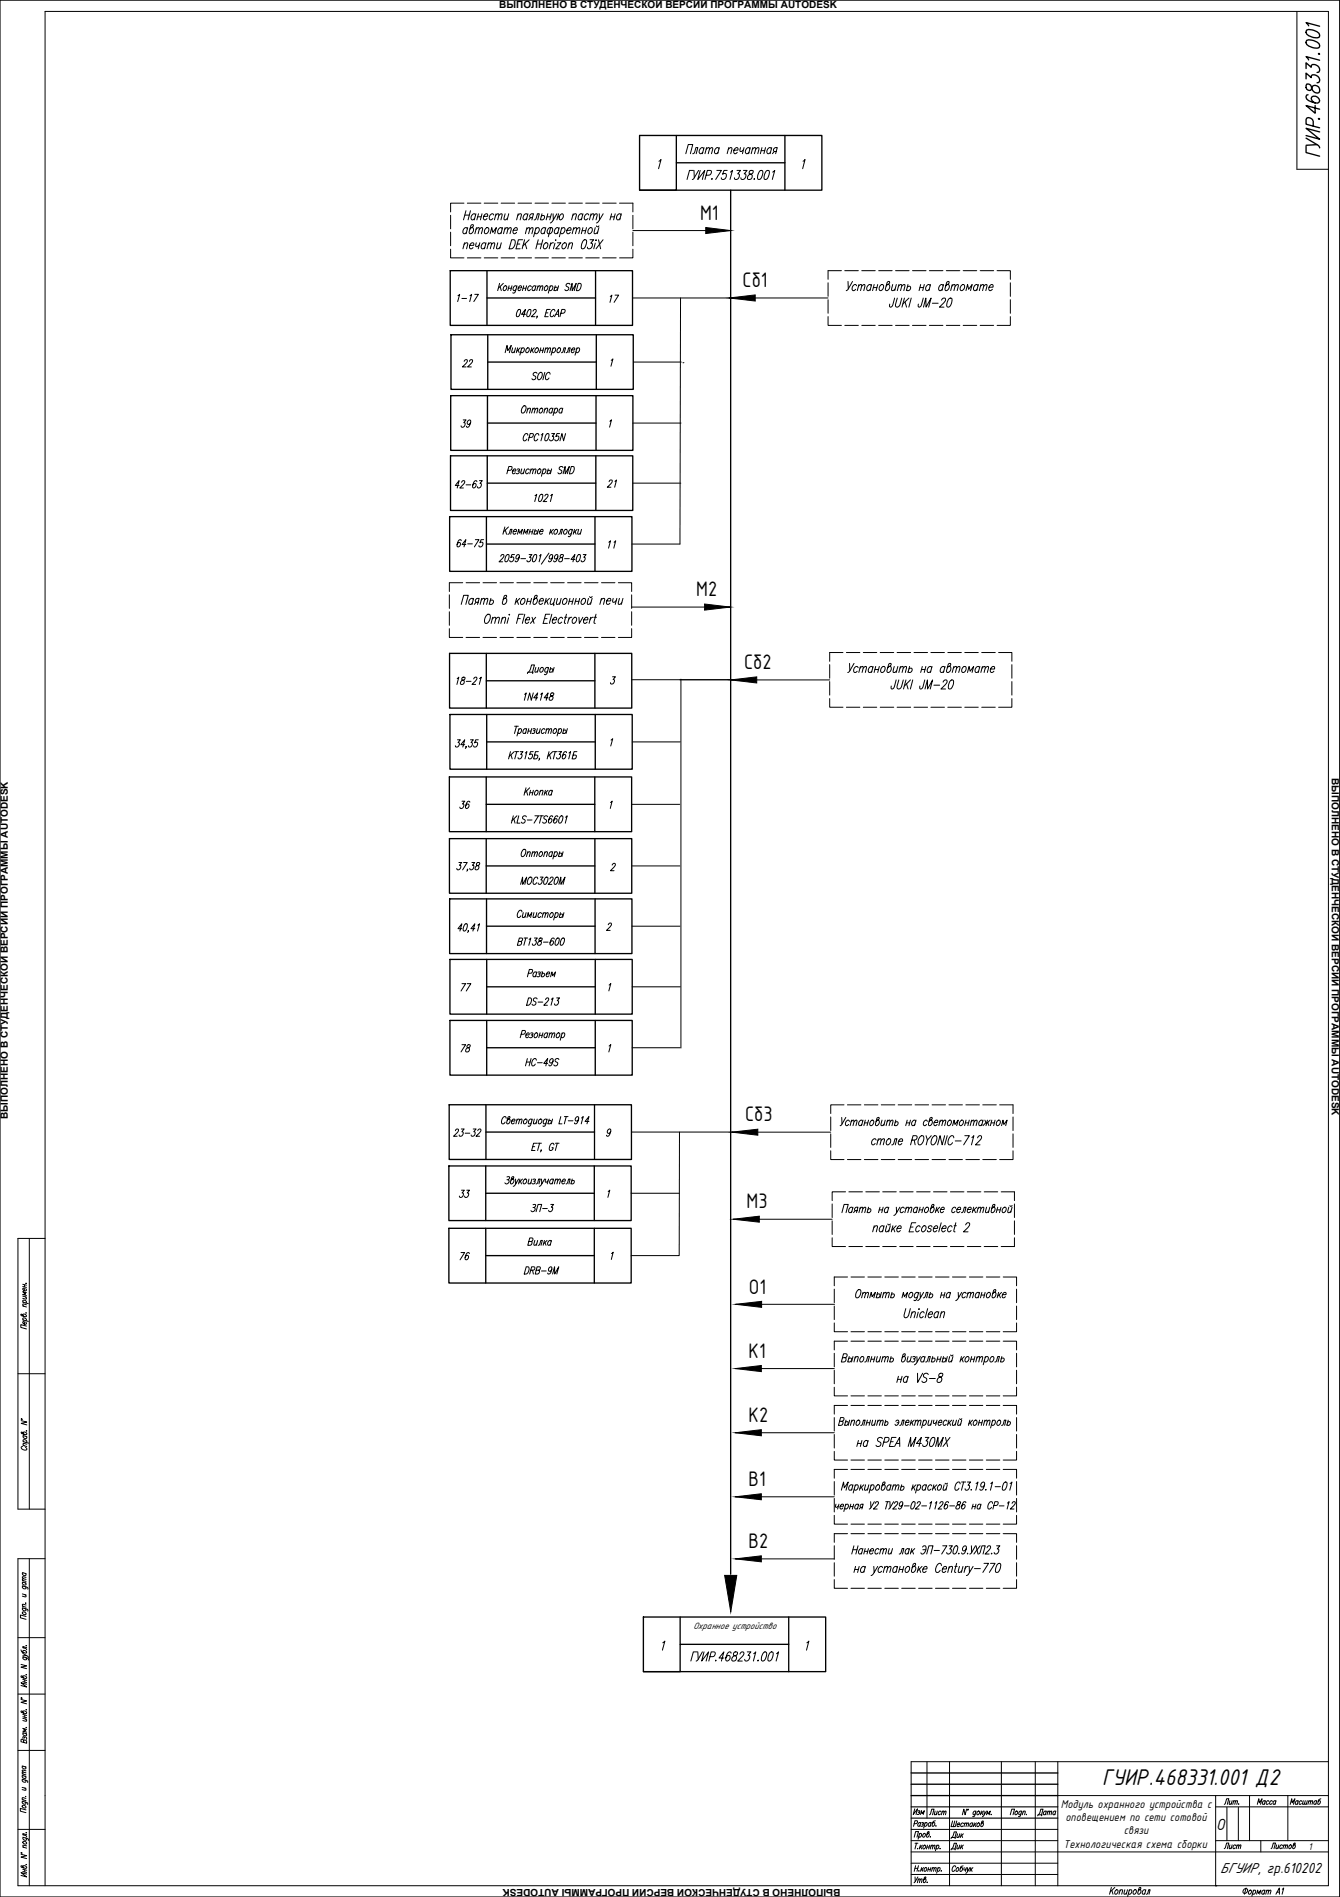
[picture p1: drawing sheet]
<svg xmlns="http://www.w3.org/2000/svg" width="594mm" height="841mm" viewBox="0 0 594 841" stroke-linecap="round" stroke-linejoin="round" font-family="sans-serif">
<defs><g id="words">
<text font-size="10.9" x="488.6" y="791.3">ГУИР.468331.001 Д2</text>
<text font-size="10.1" x="586" y="70.6" transform="rotate(-90 586 70.6)">ГУИР.468331.001</text>
<g font-size="10">
<text x="310.4" y="97.4">М1</text>
<text x="329.2" y="127.3">Сб1</text>
<text x="308.7" y="264.4">М2</text>
<text x="329.9" y="296.6">Сб2</text>
<text x="330.3" y="497.1">Сб3</text>
<text x="331" y="535.7">М3</text>
<text x="332" y="573.5">О1</text>
<text x="331.9" y="602">К1</text>
<text x="331.9" y="630.4">К2</text>
<text x="331.9" y="658.8">В1</text>
<text x="331.9" y="686.3">В2</text>
</g>
<g font-size="7.9">
<text x="302.7" y="69.5">Плата печатная</text>
<text x="373.9" y="130.2">Установить на автомате</text>
<text x="374.6" y="299.5">Установить на автомате</text>
<text x="396.5" y="614.2">на VS-8</text>
</g>
<text font-size="7.8" x="539.2" y="811.3">О</text>
<g font-size="7.5">
<text x="303.4" y="80.8">ГУИР.751338.001</text>
<text x="203.9" y="111.5">печати DEK Horizon 03iX</text>
<text x="393" y="137.2">JUKI JM-20</text>
<text x="393.7" y="306.6">JUKI JM-20</text>
<text x="385.2" y="508.7">столе ROYONIC-712</text>
<text x="378.5" y="642.4">на SPEA M430MX</text>
</g>
<g font-size="7.1">
<text x="201.8" y="135.1">1-17</text>
<text x="203.9" y="164">22</text>
<text x="234.6" y="169.7">SOIC</text>
<text x="201.4" y="304.8">18-21</text>
<text x="231.1" y="311.9">1N4148</text>
<text x="202.5" y="359.8">36</text>
<text x="371.1" y="500.2">Установить на светомонтажном</text>
<text x="231.1" y="566.2">DRB-9M</text>
</g>
<text font-size="7" x="541" y="830.5">БГУИР, гр.610202</text>
<g font-size="6.6">
<text x="269.2" y="135.1">17</text>
<text x="203.2" y="190.5">39</text>
<text x="230.7" y="196.5">CPC1035N</text>
<text x="200.7" y="217.7">42-63</text>
<text x="268.1" y="217.3">21</text>
<text x="236" y="223.7">1021</text>
<text x="201.4" y="243.8">64-75</text>
<text x="268.5" y="244.1">11</text>
<text x="231.1" y="353.8">Кнопка</text>
<text x="225.4" y="366.2">KLS-7TS6601</text>
<text x="229.7" y="393.3">MOC3020M</text>
<text x="228.2" y="420.2">BT138-600</text>
<text x="232.5" y="434.3">Разъем</text>
<text x="203.2" y="440.6">77</text>
<text x="232.1" y="447">DS-213</text>
<text x="203.2" y="467.4">78</text>
<text x="231.8" y="473.8">HC-49S</text>
<text x="200" y="504.8">23-32</text>
<text x="202.5" y="532">33</text>
<text x="234.2" y="538.3">ЗП-3</text>
<text x="232.8" y="553.2">Вилка</text>
<text x="202.8" y="559.9">76</text>
</g>
<g font-size="6.2">
<text x="459" y="806.1">Дата</text>
<text x="420.5" y="816.3">Дик</text>
<text x="420.5" y="821.3">Дик</text>
</g>
<g font-size="5.7">
<text x="541.5" y="801.2">Лит.</text>
<text x="570.8" y="801.2">Масштаб</text>
<text x="403.6" y="805.7">Изм</text>
<text x="411" y="805.7">Лист</text>
<text x="541.5" y="820.9">Лист</text>
<text x="562.3" y="820.9">Листов</text>
</g>
<g font-size="5.4">
<text x="470.3" y="801.6">Модуль охранного устройства с</text>
<text x="472.4" y="807.5">оповещением по сети сотовой</text>
<text x="498.2" y="813.3">связи</text>
<text x="471.6" y="819.1">Технологическая схема сборки</text>
</g>
<text font-size="4.7" x="580.1" y="820.1">1</text>
<text font-size="4.5" x="307.3" y="722.2">Охранное устройство</text>
<g font-size="4.4">
<text x="221.4" y="3.5">ВЫПОЛНЕНО В СТУДЕНЧЕСКОЙ ВЕРСИИ ПРОГРАММЫ AUTODESK</text>
<text x="590.5" y="344.9" transform="rotate(90 590.5 344.9)">ВЫПОЛНЕНО В СТУДЕНЧЕСКОЙ ВЕРСИИ ПРОГРАММЫ AUTODESK</text>
<text x="3.5" y="496.2" transform="rotate(-90 3.5 496.2)">ВЫПОЛНЕНО В СТУДЕНЧЕСКОЙ ВЕРСИИ ПРОГРАММЫ AUTODESK</text>
<text x="372.6" y="837.6" transform="rotate(-180 372.6 837.6)">ВЫПОЛНЕНО В СТУДЕНЧЕСКОЙ ВЕРСИИ ПРОГРАММЫ AUTODESK</text>
</g>
</g></defs>
<!-- layer: KONTUR -->
<path d="M0 .1h593.9v840.9h-593.9z" fill="none" stroke="#000" stroke-width=".51"/>
<g fill="none" stroke="#000" stroke-width=".44">
<path d="M575 5.1v69.9h13.9M13 549v120.1M20 549h-12v120.1h12M8 609h12M13 691v145M20 691h-12v145h580.9v-830.9h-568.9v830.9M8 726h12M8 751.1h12M8 776h12M411 781v25.1M421 781v55M443.9 781v55"/>
<path d="M459 781v55M469 781v55M469 796.1h119.9M538.9 796.1v39.9M554 796.1v19.9M570.9 796.1v19.9M588.9 781h-185v55M8 811.1h12M538.9 801.1h50M538.9 816h50M559 816v5M469 821h119.9"/>
</g>
<g fill="none" stroke="#000" stroke-width=".44">
<path d="M292.1 71.5l1-.8-1.1 4.1M356 71.5l.9-.8-1 4.1M206.1 95.4h2M206.6 93.4l-1.1 4.1M208.6 93.4l-1.1 4.1M210.8 95.4l-.1-.4a1.49 1.49 0 0 0-1.7 .7 1.49 1.49 0 0 0 .3 1.8l1.1-.6M211 94.8l-.7 2.7M211.8 96.1h1.6M212.1 94.8l-.7 2.7M213.7 94.8l-.7 2.7M214.4 95.9h1.8l-.1-.9a1.48 1.48 0 0 0-1.6 .7 1.48 1.48 0 0 0 .2 1.8l1.2-.6M218.9 95.4l-.2-.4a1.47 1.47 0 0 0-1.6 .7 1.47 1.47 0 0 0 .2 1.8l1.2-.6"/>
<path d="M219.7 95.5l.9-.7 .6 .2-.6 2.5M219.9 94.8l-.7 2.7M221.1 95.5l1-.7 .5 .2-.5 2.5M223.9 94.8l-.5 2.5 .7 .2 .9-.8M225.6 94.8l-.8 2.7M229.5 95.5l1-.7 .6 .2-.5 2.5M229.7 94.8l-.7 2.7M233.9 95.4l-.2-.4a1.5 1.5 0 0 0-1.6 .6 1.5 1.5 0 0 0 0 1.7l.6 .2 .8-.6M234.1 94.8l-.8 2.7M235.2 96.5l-.8 1M236.1 96.5l-1.2-.2v-.8l.8-.7h.8l-.7 2.7M236.8 97.5l.6-.2 .3-.6 .6-1.9h.8l-.7 2.7"/>
<path d="M239.9 95.9a.87 .87 0 0 1 1.4-.2 .87 .87 0 0 1-.2 1.4l-.6 .4-.9-.4M240.3 94.8l-.7 2.7M242.5 96.1h1.6M242.9 94.8l-.8 2.7M244.5 94.8l-.8 2.7M245.2 94.8l.1 2.7 1.6-2.7M245.3 97.5l-1.3 1.3M247.3 96.1h.7l1.1-1.3a1.36 1.36 0 0 1 .6 1.6 1.36 1.36 0 0 1-1.6 .9l-.1-1.2M247.6 94.8l-.7 2.7M253.9 95.5l.9-.7 .7 .2-.5 2.5M254.1 94.8l-.7 2.7M258.3 95.4l-.2-.4a1.5 1.5 0 0 0-1.6 .6 1.5 1.5 0 0 0 0 1.7l.6 .2 .8-.6"/>
<path d="M258.4 94.8l-.7 2.7M261 95.4l-.1-.4a1.48 1.48 0 0 0-1.7 .7 1.48 1.48 0 0 0 .3 1.8l1.1-.6M261.9 95.5l.9-.7 .5 .2-.5 2.5M262 94.8l-.7 2.7M263.3 95.5l.9-.7 .6 .2-.6 2.5M265.7 94.8l.1 2.7 1.6-2.7M265.8 97.5l-1.3 1.3M270.8 96.1h1.6M271.1 94.8l-.7 2.7M272.8 94.8l-.8 2.7M275.3 95.4l-.2-.4a1.51 1.51 0 0 0-1.6 .7 1.51 1.51 0 0 0 .2 1.8l1.2-.6M275.5 94.8l-.8 2.7"/>
<path d="M207.2 101.5l-.2-.4a1.52 1.52 0 0 0-1.6 .6 1.52 1.52 0 0 0 0 1.7l.7 .2 .7-.6M207.3 100.9l-.7 2.7M209.1 100.9h.4a1.52 1.52 0 0 1 .2 1.8 1.52 1.52 0 0 1-1.6 .7l-.1-.5 .8-2.9 .9-.4-.1 .9-1.2 1M211 101.7l1-.8 .5 .2-.5 2.5M211.2 100.9l-.7 2.7M212.5 101.7l.9-.8 .6 .2-.6 2.5M215.5 101.1l.8-.2a1.53 1.53 0 0 1 .2 1.8 1.53 1.53 0 0 1-1.6 .7l-.1-1.3zM217.3 103.6l.7-2.7 .5 2.1 1.5-2.1-.7 2.7M222.6 101.5l-.1-.4a1.55 1.55 0 0 0-1.6 .6 1.55 1.55 0 0 0-.1 1.7l.7 .2 .7-.6M222.8 100.9l-.7 2.7M223.7 101.7l1-.8 .5 .2-.5 2.5M223.9 100.9l-.7 2.7"/>
<path d="M225.2 101.7l.9-.8 .6 .2-.6 2.5M227.5 102.1h1.8l-.1-1a1.48 1.48 0 0 0-1.6 .7 1.48 1.48 0 0 0 .2 1.8l1.2-.6M233.4 101.7l1-.8 .5 .2-.5 2.5M233.6 100.9l-.7 2.7M234.9 101.7l.9-.8 .5 .2-.5 2.5M237.5 101.5l.8-.6a1.42 1.42 0 0 1 .8 1.7 1.42 1.42 0 0 1-1.6 1l-.4-.6M237.7 100.9l-1.1 4.1M241.9 101.5l-.3-.4a1.52 1.52 0 0 0-1.6 .6 1.52 1.52 0 0 0 0 1.7l.7 .2 .7-.6M242 100.9l-.7 2.7M243.4 101.1l1.2-.2a1.61 1.61 0 0 1 .1 2 1.61 1.61 0 0 1-1.9 .5l-.2-.9zM244.1 100.9l-1 4.1M247.7 101.5l-.1-.4a1.52 1.52 0 0 0-1.6 .6 1.52 1.52 0 0 0 0 1.7l.6 .2 .8-.6"/>
<path d="M247.9 100.9l-.7 2.7M248.9 101.5l1.2-.6a1.53 1.53 0 0 1 .2 1.8 1.53 1.53 0 0 1-1.6 .7l-.2-.4M249 100.9l-1 4.1M251.3 102.1h1.8v-1a1.47 1.47 0 0 0-1.7 .7 1.47 1.47 0 0 0 .3 1.8l1.1-.6M254.2 101.7l.9-.8 .6 .2-.6 2.5M254.4 100.9l-.7 2.7M255.7 101.7l.9-.8 .5 .2-.5 2.5M258.1 102.3h1.6M258.4 100.9l-.7 2.7M260 100.9l-.7 2.7M261.4 101.1l.8-.2a1.53 1.53 0 0 1 .2 1.8 1.53 1.53 0 0 1-1.6 .7l-.1-1.3zM263.9 100.9l-.5 2.5 .7 .2 .9-.7"/>
<path d="M264.4 100.1l.4 .4 .8-.4M265.5 100.9l-.7 2.7M221.5 125.6l-.9 3.2M221.7 127l.5 1.8M223.1 125.6l-2.2 2.2M223.4 127.2l.6-.5a1.07 1.07 0 0 1 .5 1.3 1.07 1.07 0 0 1-1.3 .7zM225.4 127.8h1.3M225.7 126.7l-.6 2.1M227 126.7l-.6 2.1M229.1 127.2l-.1-.2a1.02 1.02 0 0 0-1.4 .5 1.02 1.02 0 0 0 .5 1.3l.6-.4M229.2 126.7l-.9 2.9-.5 .3-.5-.1M229.7 127.6h1.4l.1-.6a1.02 1.02 0 0 0-1.4 .5 1.02 1.02 0 0 0 .5 1.3l.6-.4"/>
<path d="M229.8 137.4l.6-.2a2.28 2.28 0 0 1-1.1 3.2l-.4-.6 .1-.7zM231.9 127.8h1.3M232.2 126.7l-.6 2.1M233 139.3h-1.8l1.8-2.1-.9 3.2M233.5 126.7l-.6 2.1M234.4 137.4l.6-.2a2.28 2.28 0 0 1-1.1 3.2l-.4-.6 .1-.7zM235.5 127.2l-.1-.3a1.07 1.07 0 0 0-1.3 .6 1.07 1.07 0 0 0 .5 1.3l.6-.4M236.3 138l.7-.8 .7 .3-.6 1.4-1.6 1.5h1.7M237.5 127.2l-.2-.3a1.07 1.07 0 0 0-1.3 .6 1.07 1.07 0 0 0 .6 1.3l.6-.4M237.6 126.7l-.6 2.1M238.4 127.3l.7-.6 .4 .2-.4 1.9M238.5 126.7l-.5 2.1"/>
<path d="M239.5 127.3l.8-.6 .4 .2-.4 1.9M241.6 127.2l.6-.5a1.07 1.07 0 0 1 .6 1.3 1.07 1.07 0 0 1-1.3 .7l-.2-.8zM242 138.7h.9M243.8 127.2l.6-.5a1.07 1.07 0 0 1 .6 1.3 1.07 1.07 0 0 1-1.3 .7l-.2-.3M243.9 137.2h-1.5l-.8 3.2h1.4M244 126.7l-.9 3.2M245.9 127.6a.64 .64 0 0 1 .9-.3 .64 .64 0 0 1 .2 1l-.6 .5-.7-.2M246 138l-.2-.6a1.84 1.84 0 0 0-1.8 2.6l.8 .4 .8-.8M246.2 126.7l-.6 2.1M246.5 139.3h1.1M247.6 126.7l-.5 2.1M248.7 138.9l1.5-.3 .2-1.2-1.3-.2-.9 3.2"/>
<path d="M252.7 126.1a.86 .86 0 0 0-1.2-.4 .86 .86 0 0 0-.3 1.3l.7 .3a.9 .9 0 0 1-.1 1.4 .9 .9 0 0 1-1.4-.3M252.7 128.8l.9-3.2 .1 3.2 1.7-3.2-.8 3.2M256.4 125.6h.8a2 2 0 0 1 .2 2.2 2 2 0 0 1-1.9 1zM223.9 156.4l.9-3.3 .3 2.3 1.6-2.3-.9 3.3M227.3 154.2l-.4 2 .5 .2 .7-.6M228.6 154.2l-.6 2.2M229.5 154.2l-.6 2.2M229.7 155.1l.5 1.3M230.6 154.2l-1.5 1.6M231.2 154.7l.6-.5a1.07 1.07 0 0 1 .5 1.4 1.07 1.07 0 0 1-1.3 .6l-.1-.3M231.4 154.2l-.9 3.3M233.4 154.7l.6-.5a1.07 1.07 0 0 1 .5 1.4 1.07 1.07 0 0 1-1.3 .6z"/>
<path d="M235.7 154.2l-.5 2.2M235.9 155.1l.5 1.3M236.9 154.2l-1.6 1.6M237.4 154.7l.6-.5a1.07 1.07 0 0 1 .6 1.4 1.07 1.07 0 0 1-1.3 .6l-.2-.8zM238.3 140.3l-.5 .7M239.5 155.3h1.2M239.8 154.2l-.6 2.2M241 154.2l-.5 2.2M241.8 154.8l.7-.6 .5 .2-.5 2M241.9 154.2l-.5 2.2M243 154.8l.7-.6 .4 .2-.4 2M245.1 154.7l.6-.5a1.07 1.07 0 0 1 .5 1.4 1.07 1.07 0 0 1-1.3 .6l-.2-.3"/>
<path d="M245.2 154.2l-.9 3.3M245.8 140.4l1.8-3.2v3.2M247.3 154.7l.5-.5a1.07 1.07 0 0 1 .6 1.4 1.07 1.07 0 0 1-1.3 .6l-.2-.8zM248.9 156.4l.7-.6 .4-1.6h.7l-.6 2.2M251 156.4l.7-.6 .4-1.6h.7l-.6 2.2M253.4 155.1h1.4v-.6a1.02 1.02 0 0 0-1.4 .5 1.02 1.02 0 0 0 .6 1.4l.6-.5M255.7 154.7l.6-.5a1.07 1.07 0 0 1 .5 1.4 1.07 1.07 0 0 1-1.3 .6l-.1-.3M255.8 154.2l-.9 3.3M271 159.8l.7-.7-.9 3.3M232.1 180l.7-.1a2.12 2.12 0 0 1-1.3 3.2 2.23 2.23 0 0 1 .6-3.1zM233.9 181.6l.8-.6 .5 .1-.5 2M234.1 181l-.6 2.1"/>
<path d="M236.1 181.6l.7-.6 .4 .1-.4 2M236.3 181l-.6 2.1M237.2 181.6l.8-.6 .4 .1-.4 2M239.4 181.4l.5-.4a1.09 1.09 0 0 1 .6 1.3 1.09 1.09 0 0 1-1.3 .7zM241.5 181.6l.8-.6 .5 .1-.4 2M241.7 181l-.6 2.1M245 181.4l-.1-.3a1.07 1.07 0 0 0-1.4 .7 1.07 1.07 0 0 0 .6 1.3l.6-.4M245.2 181l-.6 2.1M246 181.4l.5-.4a1.09 1.09 0 0 1 .6 1.3 1.09 1.09 0 0 1-1.4 .7l-.1-.3M246.1 181l-.9 3.2M249.4 181.4l-.1-.3a1.19 1.19 0 0 0-1.3 .6 1.19 1.19 0 0 0 .2 1.4l.9-.4M249.5 181l-.5 2.1"/>
<path d="M270.4 186.8l.7-.7-.8 3.3M225.1 208.5l1.5-.1 .3-1.4-1.3-.2-.9 3.2M227.2 208.8h1.4l.1-.6a1.02 1.02 0 0 0-1.4 .5 1.02 1.02 0 0 0 .5 1.3l.6-.4M229.3 208.1h1l-.1 .5-.6 .2M229.9 208.8l.3 .7-.2 .2-.4 .3-.8-.1M231.3 207.9l-.4 2 .5 .1 .8-.5M232.6 207.9l-.6 2.1M234.7 208.4l-.2-.3a1.07 1.07 0 0 0-1.3 .6 1.07 1.07 0 0 0 .5 1.3l.6-.4M235.3 208.5l.8-.6 .4 .2-.4 1.9M235.5 207.9l-.6 2.1M236.4 208.5l.8-.6 .4 .2-.4 1.9M238.5 208.4l.6-.5a1.07 1.07 0 0 1 .6 1.3 1.07 1.07 0 0 1-1.3 .7z"/>
<path d="M240.7 208.4l.6-.5a1.07 1.07 0 0 1 .6 1.3 1.07 1.07 0 0 1-1.3 .7l-.2-.3M240.9 207.9l-.9 3.2M242.8 208.8a.64 .64 0 0 1 .9-.3 .64 .64 0 0 1 .2 1l-.6 .5-.7-.3M243.1 207.9l-.6 2.1M244.6 207.9l-.6 2.1M249.6 207.3a.84 .84 0 0 0-1.2-.4 .84 .84 0 0 0-.2 1.3l.6 .3a.9 .9 0 0 1-.1 1.4 .9 .9 0 0 1-1.3-.3M249.6 210l.9-3.2 .1 3.2 1.8-3.2-.9 3.2M253.3 206.8h.8a1.98 1.98 0 0 1 .2 2.2 1.98 1.98 0 0 1-1.9 1zM223.8 233.6l-.8 3.2M224 235l.6 1.8M225.1 236.8l.5-.1 .7-2h.7l-.6 2.1M225.4 233.6l-2.2 2.2"/>
<path d="M227.5 235.6h1.4v-.7a1.07 1.07 0 0 0-1.3 .6 1.07 1.07 0 0 0 .5 1.3l.6-.4M229.4 236.8l.6-2.1 .3 1.7 1.3-1.7-.6 2.1M231.9 236.8l.6-2.1 .4 1.7 1.2-1.7-.5 2.1M234.8 235.8h1.3M235.1 234.7l-.6 2.1M236.3 234.7l-.5 2.1M237 235.6a.64 .64 0 0 1 .9-.3 .64 .64 0 0 1 .2 .9l-.6 .6-.7-.3M237.3 234.7l-.6 2.1M238.8 234.7l-.6 2.1M239.3 235.6h1.4v-.7a1.07 1.07 0 0 0-1.3 .6 1.07 1.07 0 0 0 .5 1.3l.6-.4M244.2 234.7l-.6 2.1M244.4 235.6l.5 1.2"/>
<path d="M245.4 234.7l-1.6 1.5M245.9 235.1l.6-.4a1.09 1.09 0 0 1 .6 1.3 1.09 1.09 0 0 1-1.4 .7l-.1-.8zM247.5 236.8l.5-.1 .7-2h.7l-.6 2.1M250.2 235.1l.6-.4a1.09 1.09 0 0 1 .5 1.3 1.09 1.09 0 0 1-1.3 .7l-.1-.8zM253.7 235.1l-.2-.2a1.18 1.18 0 0 0-1.3 .5 1.18 1.18 0 0 0 .2 1.4l.9-.4M253.8 234.7l-.9 2.9-.5 .3-.5-.1M254.7 234.7l-.6 2.1M254.9 235.6l.5 1.2M255.9 234.7l-1.6 1.5M256.5 234.7l-.4 2 .6 .1 .7-.6M257.8 234.7l-.5 2.1M222 246.6a.7 .7 0 0 1 .8-.7 .7 .7 0 0 1 .6 .9l-2.2 2.3h1.6"/>
<path d="M224.7 246h.9v1.2l-.4 1.2-1 .7a1.77 1.77 0 0 1 .1-2.6zM228.1 245.9h-1.2l-.3 1.2a.72 .72 0 0 1 1.2 .3 1.18 1.18 0 0 1-.4 1.3 1.18 1.18 0 0 1-1.4 .1v-.4M230.2 246.9l-.9 .9a1.03 1.03 0 0 1-.5-1.3 1.03 1.03 0 0 1 1.3-.5l.1 .9a2.11 2.11 0 0 1-1.5 2.2l-.3-.5M230.9 247.7h2.1M234.6 245.9h1.2l-1 1.2a1.07 1.07 0 0 1 .6 1.4 1.07 1.07 0 0 1-1.4 .6l-.4-.7M236.9 246l.7-.1a2.3 2.3 0 0 1-1.1 3.2 1.74 1.74 0 0 1 .1-2.6zM239.1 246.5l.8-.6-.9 3.2M243.4 245.2l-3.4 4.9M245 246.9l-.9 .9a1.03 1.03 0 0 1-.5-1.3 1.03 1.03 0 0 1 1.3-.5l.1 .9a2.11 2.11 0 0 1-1.5 2.2l-.3-.5M247.3 246.9l-.9 .9a1.02 1.02 0 0 1-.5-1.3 1.02 1.02 0 0 1 1.3-.5l.1 .9-.5 1.5-.8 .7-.6-.5M248.6 246l-.3 .9a1.04 1.04 0 0 1 1.1 1.4 1.04 1.04 0 0 1-1.7 .5l.3-1.1 1.7-1.1 .1-.6zM250.3 247.7h2.1"/>
<path d="M254.9 248h-1.7l1.7-2.1-.9 3.2M256.3 246l.7-.1a2.3 2.3 0 0 1-1.1 3.2 2.48 2.48 0 0 1 .4-3.1zM258.6 245.9h1.2l-1 1.2a1.07 1.07 0 0 1 .6 1.3 1.07 1.07 0 0 1-1.3 .7l-.5-.7M204.5 268l1.1-4.1h2l-1.1 4.1M209.8 265.8l-.2-.3a1.51 1.51 0 0 0-1.6 .7 1.51 1.51 0 0 0 .2 1.8l1.2-.6M210 265.3l-.7 2.7M211.1 267l-.8 1M212 267h-.9l-.3-.9 .7-.8h.9l-.7 2.7M213.4 266.1l.9-.8 .5 .2-.5 2.5M213.6 265.3l-.7 2.7M214.8 266.1l.9-.8 .6 .2-.6 2.5M216 272.5l.9-.2a2.68 2.68 0 0 1-1.6 4.1 2.82 2.82 0 0 1 .7-3.9z"/>
<path d="M217.3 266.4a.85 .85 0 0 1 1.3-.2 .85 .85 0 0 1-.2 1.4l-.5 .4-.9-.4M217.6 265.3l-.7 2.7M218.2 274.4l1-.7 .6 .2-.5 2.5M218.4 273.7l-.7 2.7M219.8 274.4l.9-.7 .7 .2-.5 2.5M222.5 274.4l1-.7 .7 .2-.6 2.5M222.8 273.7l-.8 2.7M223.8 265.3h.4a1.49 1.49 0 0 1 .3 1.8 1.49 1.49 0 0 1-1.7 .7l-.1-.6 .8-2.9 .5-.4 .6 .2a1.27 1.27 0 0 1-1.1 1.4l-.4 .3M225.5 273.9l-.7 2.5M225.8 272.3v.4zM229 265.3l-.7 2.7M229.3 266.4l.6 1.6"/>
<path d="M229.5 274.3h1.2M230.5 265.3l-2 1.9M231.2 265.8l1.1-.5a1.51 1.51 0 0 1 .2 1.7 1.51 1.51 0 0 1-1.6 .8l-.1-1zM231.9 272.3h-1.9l-1 4.1M232.7 272.3l-1.1 4.1M233 274.8h1.7v-.9a1.48 1.48 0 0 0-1.7 .7 1.48 1.48 0 0 0 .3 1.8l1.1-.6M233.7 266.6h1.6M234.1 265.3l-.8 2.7M235.7 265.3l-.8 2.7M235.9 273.7l.9 2.7M237.4 265.3h.4a1.51 1.51 0 0 1 .2 1.7 1.51 1.51 0 0 1-1.6 .8l-.1-.6 .8-2.9 .5-.4 .5 .2a1.27 1.27 0 0 1-1.1 1.4l-.4 .3M237.5 273.7l-2.3 2.7"/>
<path d="M239.1 266.4h1.7v-.9a1.48 1.48 0 0 0-1.7 .7 1.48 1.48 0 0 0 .3 1.8l1.2-.6M241.4 274.3h1.1M242.1 265.3l-.7 2.7M242.4 266.4l.6 1.6M243.6 265.3l-2 1.9M243.8 272.3h-1.9l-1.1 4.1h1.9M244.5 265.3l-.6 2.5 .7 .2 .9-.8M244.6 272.3l-1.1 4.1M245 274.8h1.7v-.9a1.48 1.48 0 0 0-1.7 .7 1.48 1.48 0 0 0 .3 1.8l1.1-.6M246 265.3l-.7 2.7h.3l-.2 .5M247.2 265.3l-.5 2.5 .7 .2 .9-.8M248.8 265.3l-.7 2.7"/>
<path d="M249.4 274.3l-.1-.4a1.48 1.48 0 0 0-1.7 .7 1.48 1.48 0 0 0 .3 1.8l1.1-.6M249.8 265.8l1.2-.5a1.51 1.51 0 0 1 .1 1.7 1.51 1.51 0 0 1-1.5 .8l-.2-1zM250.3 273.7h1M251.1 272.3l-.9 3.3v.6l.5 .2M252.3 266.6h1.6M252.3 273.7l-.7 2.7M252.7 265.3l-.7 2.7M253.5 273.7l-.8 .2-.6 .9M254.1 274.3l1.1-.6a1.67 1.67 0 0 1-1.1 2.7l-.4-.6zM254.3 265.3l-.8 2.7M255.1 266.6h1.6M255.4 265.3l-.7 2.7"/>
<path d="M256.7 273.7l.1 2.7 1.6-2.7M257 265.3l-.7 2.7M258 265.8l1.2-.5a1.49 1.49 0 0 1 .2 1.8 1.49 1.49 0 0 1-1.6 .7l-.2-1zM258.8 274.8h1.8l-.1-.9a1.48 1.48 0 0 0-1.6 .7 1.48 1.48 0 0 0 .2 1.8l1.2-.6M260.9 265.3l-.5 2.5 .7 .2 .9-.8M261.4 264.5l.3 .4 .9-.4M261.9 273.7l-.7 2.7M262.5 265.3l-.7 2.7M263 273.7l-.7 .2-.7 .9M263.4 273.7h1.1M264.2 272.3l-.8 3.3v.6l.5 .2M266.5 266.1l.9-.8 .7 .2-.6 2.5"/>
<path d="M266.7 265.3l-.8 2.7M269 266.4h1.7v-.9a1.48 1.48 0 0 0-1.7 .7 1.48 1.48 0 0 0 .3 1.8l1.1-.6M271.9 265.3l-.3 .9 .2 .8h.5l.9-.8M273.5 265.3l-.7 2.7M274.6 265.3l-.5 2.5 .6 .2 1-.8M276.2 265.3l-.7 2.7M233.8 298.6l.2-.6h2.3l-.2 .6M234.2 298a4.8 4.8 0 0 0 1.5-3.2h1.2l-.8 3.2M237.6 295.9l-.4 2 .5 .1 .7-.6M238.8 295.9l-.5 2.1M239.6 296.3l.6-.4a1.1 1.1 0 0 1 .6 1.3 1.1 1.1 0 0 1-1.2 .8l-.3-.4zM243.1 296.3l-.1-.1a1.01 1.01 0 0 0-1.4 .4 1.01 1.01 0 0 0 .6 1.4l.6-.4"/>
<path d="M243.2 295.9l-.9 2.9-.4 .3-.6-.2M243.9 296.8l.2-.1a.71 .71 0 0 1 1.1 .2 .71 .71 0 0 1-.6 1l-.7 .1-.3-.3M244.1 295.9l-.6 2.1M245.7 295.9l-.6 2.1M271.6 300h1.2l-1 1.3a1.07 1.07 0 0 1 .6 1.3 1.07 1.07 0 0 1-1.3 .7l-.5-.6M202.8 328h1.3l-1 1.2a1.07 1.07 0 0 1 .5 1.4 1.07 1.07 0 0 1-1.3 .6l-.4-.6M206 330.1h-1.7l1.7-2.1-.8 3.2M206.7 331.1l-.4 .7M208.6 328h1.2l-1 1.2a1.07 1.07 0 0 1 .6 1.4 1.07 1.07 0 0 1-1.3 .6l-.5-.6M212 328h-1.1l-.5 1.4 .2-.2a.72 .72 0 0 1 1.2 .3 1.14 1.14 0 0 1-.4 1.4 1.14 1.14 0 0 1-1.4 0v-.3M226.3 333.2l-.8 3.3M226.5 334.6l.6 1.9"/>
<path d="M228 333.2l-2.2 2.2M228.2 322h1.6M228.3 333.2h1.6M229 322l-.9 3.2M229.1 333.2l-.9 3.3M230 323.5l.5-.5a1.07 1.07 0 0 1 .6 1.4 1.07 1.07 0 0 1-1.4 .6l-.1-.3M230.1 323l-.9 3.3M230.6 333.2h1.3l-1.1 1.3a1.07 1.07 0 0 1 .6 1.3 1.07 1.07 0 0 1-1.3 .7l-.4-.6M232.9 333.8l.7-.6-.9 3.3M233.4 323.5l-.1-.3a1.07 1.07 0 0 0-1.4 .6 1.07 1.07 0 0 0 .6 1.4l.6-.5M233.5 323l-.5 2.2M234.1 324.1h1.3"/>
<path d="M234.4 323l-.5 2.2M235.7 323l-.5 2.2M236.3 323.2h1l-.2 .6-.6 .2M236.4 333.2h-1.2l-.5 1.4 .2-.1a.72 .72 0 0 1 1.2 .3 1.17 1.17 0 0 1-.4 1.3 1.17 1.17 0 0 1-1.4 .1v-.3M236.9 324l.3 .6-.4 .4h-1M238.3 323l-.5 2 .6 .2 .7-.6M238.7 333.2h-1.3l-.8 3.3 1.4-.2 .4-1.2-1.4-.3M239.2 336.3l-.4 .8M239.5 323l-.5 2.2M241.6 323.5l-.1-.3a1.07 1.07 0 0 0-1.4 .6 1.07 1.07 0 0 0 .6 1.4l.6-.5M242.2 323.7l.8-.7 .4 .2-.4 2M242.4 323l-.5 2.2"/>
<path d="M243.4 323.7l.7-.7 .5 .2-.5 2M243.4 333.2l-.8 3.3M243.6 334.6l.6 1.9M245 333.2l-2.2 2.2M245.4 333.2h1.6M245.5 323.5l.6-.5a1.07 1.07 0 0 1 .6 1.4 1.07 1.07 0 0 1-1.4 .6l-.1-.7zM246.2 333.2l-.9 3.3M247.7 333.2h1.3l-1.1 1.3a1.07 1.07 0 0 1 .6 1.3 1.07 1.07 0 0 1-1.3 .7l-.4-.6M247.7 323.5l.6-.5a1.07 1.07 0 0 1 .5 1.4 1.07 1.07 0 0 1-1.3 .6l-.1-.3M247.8 323l-.8 3.3M249.8 324a.71 .71 0 0 1 1.2-.1 .71 .71 0 0 1-.5 1.1l-.7 .2-.2-.3M250 323l-.5 2.2"/>
<path d="M251.2 333.7l-.1-.3a1.84 1.84 0 0 0-1.7 1 1.84 1.84 0 0 0 .3 2.1 1.06 1.06 0 0 0 1.1-.8 1.06 1.06 0 0 0-.6-1.2l-.9 .9M251.5 323l-.5 2.2M252.3 333.8l.7-.6-.9 3.3M255.8 333.2h-1.3l-.9 3.3 1.5-.2 .4-1.2-1.4-.3M270.9 328.1l.8-.6-.9 3.2M270.7 355.8l.7-.6-.8 3.2M231.7 377l1-.5a2.12 2.12 0 0 1-1.3 3.3l-.3-1.3zM233.8 378.2l.7-.6 .6 .2-.4 2M234 377.6l-.6 2.2M236 378.2l.7-.6 .5 .2-.5 2M236.1 377.6l-.5 2.2M237.2 378.2l.7-.6 .4 .2-.4 2"/>
<path d="M239.3 378.1l.6-.5a1.07 1.07 0 0 1 .5 1.4 1.07 1.07 0 0 1-1.3 .6l-.2-.8zM241.4 378.2l.7-.6 .6 .2-.4 2M241.6 377.6l-.6 2.2M244.9 378.1l-.1-.3a1.07 1.07 0 0 0-1.3 .6 1.07 1.07 0 0 0 .5 1.4l.6-.5M245 377.6l-.5 2.2M245.8 378.1l.6-.5a1.07 1.07 0 0 1 .6 1.4 1.07 1.07 0 0 1-1.3 .6l-.2-.3M246 377.6l-.9 3.2M247.9 378.5l.2-.1a.68 .68 0 0 1 1 .1 .68 .68 0 0 1-.3 1l-.4 .3-.8-.3M248.2 377.6l-.6 2.2M249.6 377.6l-.5 2.2M203.5 382.4h1.2l-1 1.2a1.09 1.09 0 0 1 .6 1.4 1.09 1.09 0 0 1-1.4 .6l-.4-.6M205.5 382.4h1.6l-2 3.2"/>
<path d="M207.3 385.5l-.4 .7M209.2 382.4h1.3l-1 1.2a1.09 1.09 0 0 1 .5 1.4 1.09 1.09 0 0 1-1.3 .6l-.4-.6M211.5 382.6l-.3 .9a1.03 1.03 0 0 1 1.1 1.3 1.03 1.03 0 0 1-1.6 .5l.2-1.1 1.7-1.1v-.5l-.3-.2zM271.4 383.5a.7 .7 0 0 1 .8-.7 .7 .7 0 0 1 .6 .9l-2.2 2.3h1.6M204.8 411.7h-1.8l1.8-2.1-.9 3.2M206.2 409.7l.6-.1a2.3 2.3 0 0 1-1.1 3.2 1.74 1.74 0 0 1 .2-2.6zM207.7 412.6l-.4 .8M210.5 411.7h-1.7l1.7-2.1-.9 3.2M211.8 410.2l.8-.6-.9 3.2M231.4 404.3v-.3a.82 .82 0 0 0-.9-.4 .82 .82 0 0 0-.7 .7l-.5 1.2 .2 1.1 .7 .2 .7-.8M232 404.6l-.4 2 .5 .2 .8-.6M233.3 404.6l-.6 2.2"/>
<path d="M233.6 406.8l.6-2.2 .4 1.7 1.2-1.7-.6 2.2M236.7 404.6l-.4 2 .6 .2 .7-.6M238 404.6l-.6 2.2M240.1 405.1l-.2-.3a1.07 1.07 0 0 0-1.3 .6 1.07 1.07 0 0 0 .6 1.4l.5-.5M240.7 405.2l.8-.6 .4 .2-.4 2M240.9 404.6l-.6 2.2M241.9 405.2l.7-.6 .4 .2-.4 2M244 405.1l.6-.5a1.07 1.07 0 0 1 .6 1.4 1.07 1.07 0 0 1-1.4 .6l-.1-.8zM246.2 405.1l.6-.5a1.07 1.07 0 0 1 .5 1.4 1.07 1.07 0 0 1-1.3 .6l-.1-.3M246.3 404.6l-.9 3.3M248.3 405.5a.64 .64 0 0 1 .9-.3 .64 .64 0 0 1 .2 1l-.6 .6-.8-.3M248.5 404.6l-.6 2.2"/>
<path d="M250 404.6l-.6 2.2M269.7 410a.7 .7 0 0 1 .7-.8 .7 .7 0 0 1 .6 1l-2.1 2.3h1.6M270 436.7l.8-.6-.9 3.2M231.1 458.5l1.6-.3 .2-1.2-1.4-.2-.9 3.3M233.2 458.8h1.4l-.1-.7a1.18 1.18 0 0 0-1.3 .5 1.18 1.18 0 0 0 .2 1.5l1-.5M235.2 458.1h1.1l-.2 .6-.6 .1M235.8 458.8l.3 .7-.3 .4h-1.1M237.1 458.4l.6-.5a1.09 1.09 0 0 1 .6 1.4 1.09 1.09 0 0 1-1.4 .6l-.1-.7zM239.1 459h1.3M239.4 457.9l-.6 2.2M240.7 457.9l-.6 2.2M242.8 458.4l-.2-.3a1.19 1.19 0 0 0-1.3 .6 1.19 1.19 0 0 0 .2 1.4l.9-.5"/>
<path d="M242.9 457.9l-.6 2.2M243.6 458.5l.8-.6 .4 .2-.4 2M243.8 457.9l-.6 2.2M244.8 458.5l.7-.6 .5 .2-.5 2M246.9 458.4l.6-.5a1.09 1.09 0 0 1 .6 1.4 1.09 1.09 0 0 1-1.4 .6l-.1-.7zM249.1 458.4l.6-.5a1.09 1.09 0 0 1 .5 1.4 1.09 1.09 0 0 1-1.3 .6l-.1-.3M249.3 457.9l-.9 3.3M270 463.7l.8-.6-.9 3.3M224.4 495.8v-.3a.82 .82 0 0 0-.9-.5 .82 .82 0 0 0-.7 .8l-.5 1.2a.87 .87 0 0 0 .5 1.3 .87 .87 0 0 0 1.1-.8M225.5 496.1a1.1 1.1 0 0 1 .6 1.3 1.1 1.1 0 0 1-1.2 .8l-.3-.5 .6-2.4 .8-.3-.1 .8-1 .8M226.9 497h1.3l.1-.6a1.01 1.01 0 0 0-1.4 .5 1.01 1.01 0 0 0 .6 1.3l.5-.4M229.1 496.7l.8-.6 .4 .2-.4 1.9"/>
<path d="M229.3 496.1l-.6 2.1M230.3 496.7l.7-.6 .4 .2-.4 1.9M232.4 496.6l.6-.5a1.07 1.07 0 0 1 .5 1.4 1.07 1.07 0 0 1-1.3 .6l-.1-.7zM235.9 496.6l-.2-.3a1.18 1.18 0 0 0-1.3 .5 1.18 1.18 0 0 0 .2 1.4l.9-.4M236 496.1l-.9 3-.4 .2-.6-.1M236.9 496.1l-.4 2 .5 .1 .8-.5M238.2 496.1l-.6 2.1M239 496.6l.6-.5a1.11 1.11 0 0 1 .6 1.4 1.11 1.11 0 0 1-1.2 .7l-.4-.4zM242.4 496.6l-.1-.3a1.07 1.07 0 0 0-1.3 .6 1.07 1.07 0 0 0 .5 1.3l.6-.4M242.6 496.1l-.9 3-.4 .2-.6-.1M243.2 497a.68 .68 0 0 1 1.1-.1 .68 .68 0 0 1-.2 1.1l-.4 .2-.7-.2M243.5 496.1l-.6 2.1"/>
<path d="M245 496.1l-.6 2.1M248.6 495l-.8 3.2h1.3M250.2 495h1.6M251 495l-.8 3.2M251.9 496.9h2.1M256.5 496.1l-.9 .9a1 1 0 0 1-.5-1.3 1 1 0 0 1 1.3-.5 1.95 1.95 0 0 1-1.7 2.9v-.3M257.8 495.7l.8-.7-.9 3.2M261.1 497.2h-1.7l1.7-2.2-.9 3.2M236.1 508.4h1M238.1 506.8h-1.5l-.9 3.3h1.5M238.4 506.8h1.6M239.2 506.8l-.9 3.3"/>
<path d="M240 509.9l-.4 .8M245.6 507.6l-.2-.6a1.84 1.84 0 0 0-1.9 2.6l.4 .5 .7-.2 .7-1.1h-.6M246.3 506.8h1.6M247.1 506.8l-.9 3.3M270.8 501.6l-1 .9a1 1 0 0 1-.4-1.3 1 1 0 0 1 1.2-.5l.2 .9-.6 1.5-.7 .7-.6-.5M224.7 521.8h1.2l-.1 .6-.6 .6a1 1 0 0 1 .1 1.5 1 1 0 0 1-1.5-.1M224.7 523h.5M227.2 522.7a1.02 1.02 0 0 1 .5 1.4 1.02 1.02 0 0 1-1.4 .5l.6-2.6 .8-.3-.1 .7-1 .8M228.6 522.7v2.2l1.3-2.2M228.6 524.9l-1.1 1M230.5 522.7l-.6 2.2M230.7 523.6l.5 1.3"/>
<path d="M231.6 522.7l-1.5 1.5M232.5 522.9l.3-.2a1.07 1.07 0 0 1 .6 1.4 1.07 1.07 0 0 1-1.4 .6l-.1-.8zM234.5 522.7l-.4 2 .6 .2 .7-.7M235.8 522.7l-.6 2.2M236.3 522.9h1.1l-.2 .6-.6 .1M236.9 523.6l.2 1-.5 .3-.8-.2M237.7 524.9l.7-.7 .4-1.5h.7l-.6 2.2M240.1 522.7l.1 2.2 1.3-2.2M240.2 524.9l-1.1 1M241.9 522.7v1.4l1.1-.6M243.2 522.7l-.6 2.2M245.3 523.2l-.2-.3a1.07 1.07 0 0 0-1.3 .6 1.07 1.07 0 0 0 .5 1.4l.6-.5"/>
<path d="M245.4 522.7l-.6 2.2M246.2 523.4l.7-.7 .4 .2-.4 2M246.3 522.7l-.6 2.2M247.3 523.4l.7-.7 .5 .2-.5 2M249.2 523.6h1.4v-.6a1.02 1.02 0 0 0-1.4 .5 1.02 1.02 0 0 0 .6 1.4l.6-.5M251 524.9l.7-.7 .4-1.5h.7l-.6 2.2M253.4 523.6l.2-.1a.68 .68 0 0 1 1 .1 .68 .68 0 0 1-.2 1l-.4 .3-.8-.3M253.7 522.7l-.6 2.2M269.6 528.2l.7-.6-.8 3.2M373.3 537.6l.9-3.6h1.8l-.9 3.6M378 535.7l-.1-.3a1.36 1.36 0 0 0-1.5 .6 1.36 1.36 0 0 0 .2 1.6l1.1-.5M378.2 535.2l-.7 2.4"/>
<path d="M379.2 536.7l-.8 .9M380 536.7h-.8l-.3-.3v-.5l.7-.7h.8l-.7 2.4M381.3 535.9l.8-.7 .5 .2-.5 2.2M381.4 535.2l-.6 2.4M382.5 535.9l.9-.7 .4 .2-.4 2.2M384.8 536.2a.77 .77 0 0 1 1.2-.2 .77 .77 0 0 1-.2 1.3l-.5 .3-.8-.3M385.1 535.2l-.7 2.4M389.8 536.4h1.4M390.1 535.2l-.6 2.4M391.5 535.2l-.6 2.4M393.9 535.7l-.2-.3a1.34 1.34 0 0 0-1.4 .6 1.34 1.34 0 0 0 .2 1.6l1-.5M394 535.2l-.6 2.4"/>
<path d="M397.4 535.2l.1 2.4 1.4-2.4M397.5 537.6l-1.2 1.2M400.9 535.7l-.2-.3a1.33 1.33 0 0 0-1.5 .6 1.33 1.33 0 0 0 .3 1.6l1-.5M401.6 535.9l.9-.7 .4 .2-.4 2.2M401.8 535.2l-.6 2.4M402.9 535.9l.9-.7 .4 .2-.4 2.2M406.7 535.7l-.1-.3a1.36 1.36 0 0 0-1.5 .6 1.36 1.36 0 0 0 .2 1.6l1.1-.5M406.9 535.2l-.7 2.4M407.6 536.4h1.4M407.9 535.2l-.7 2.4M409.4 535.2l-.7 2.4M410.6 535.4l.7-.2a1.37 1.37 0 0 1 .2 1.6 1.37 1.37 0 0 1-1.5 .6v-1.2z"/>
<path d="M413.4 535.2a1.26 1.26 0 0 1 .7 1.5 1.26 1.26 0 0 1-1.4 .9l-.3-.7 .7-2.6 .8-.3v.8l-1.2 .9M415.3 535.2l-.6 2.4M415.5 536.2l.6 1.4M416.6 535.2l-1.7 1.7M417 536.2h1.5l.1-.7a1.18 1.18 0 0 0-1.5 .2 1.18 1.18 0 0 0-.2 1.4l.4 .5 1-.5M423.8 535.7l-.2-.3a1.33 1.33 0 0 0-1.5 .6 1.33 1.33 0 0 0 .2 1.6l1.1-.5M424.3 536.2h1.5l.1-.7a1.18 1.18 0 0 0-1.5 .2 1.18 1.18 0 0 0-.2 1.4l.4 .5 1-.5M426.2 537.6l.6-.2 .7-2.2h.8l-.6 2.4M428.9 536.2h1.6l.1-.7a1.24 1.24 0 0 0-1.7 .3 1.24 1.24 0 0 0 .1 1.6l.6 .2 .7-.5M431.7 535.2l-.7 2.4M431.9 536.2l.6 1.4M433 535.2l-1.8 1.7"/>
<path d="M433.6 535.9l.8-.7 .5 .2-.5 2.2M433.7 535.2l-.6 2.4M434.9 535.9l.8-.7 .5 .2-.5 2.2M437.4 535.2l-.5 2.2 .6 .2 .9-.7M438.8 535.2l-.6 2.4M440.4 535.2a1.26 1.26 0 0 1 .7 1.5 1.26 1.26 0 0 1-1.4 .9l-.3-.7 .7-2.6 .9-.3-.1 .8-1.2 .9M442 536.4h1.4M442.3 535.2l-.6 2.4M443.8 535.2l-.7 2.4M444.7 535.7l1-.5a1.37 1.37 0 0 1 .2 1.6 1.37 1.37 0 0 1-1.4 .6l-.2-.8zM447.3 535.2l-.5 2.2 .6 .2 .8-.7M447.7 534.5l.3 .3 .7-.3"/>
<path d="M448.7 535.2l-.6 2.4M271.1 555.7l.8-.6-.9 3.3M387.4 544.2l1-.8 .6 .2-.5 2.5M387.6 543.4l-.7 2.7M391.8 544l-.2-.4a1.53 1.53 0 0 0-1.6 .6 1.53 1.53 0 0 0 0 1.7l.7 .2 .7-.6M392 543.4l-.8 2.7M393.1 543.4l-.5 2.5 .6 .2 1-.7M393.6 542.7l.3 .3 .9-.3M394.7 543.4l-.7 2.7M395.9 543.4l-.8 2.7M396.1 544.6l.6 1.5M397.3 543.4l-1.9 2"/>
<path d="M397.7 544.6h1.8l-.1-1a1.48 1.48 0 0 0-1.6 .7 1.48 1.48 0 0 0 .2 1.8l1.2-.6M403.6 544h1.2M406 542.1h-1.8l-1.1 4h1.9M408 544l-.2-.4a1.46 1.46 0 0 0-1.7 .8 1.46 1.46 0 0 0 .3 1.7l1.1-.6M409 544l1.1-.6a1.49 1.49 0 0 1 .3 1.8 1.49 1.49 0 0 1-1.7 .7l-.1-.9zM413.2 544l-.1-.4a.91 .91 0 0 0-1-.1 .91 .91 0 0 0-.5 .9l1.1 .6v.5a1 1 0 0 1-1.5 .4l-.1-.4M413.9 544.6h1.7l.1-.8a1.33 1.33 0 0 0-1.7 .1 1.33 1.33 0 0 0-.2 1.6l.4 .6 1.1-.6M417.3 542.1l-1.1 4M417.6 544.6h1.8l-.1-1a1.48 1.48 0 0 0-1.6 .7 1.48 1.48 0 0 0 .2 1.8l1.2-.6M422.1 544l-.2-.4a1.47 1.47 0 0 0-1.6 .7 1.47 1.47 0 0 0 .2 1.8l1.2-.6M423 543.4h1M423.8 542.1l-.9 3.3v.5l.5 .2"/>
<path d="M428.1 543l.9-.9h.6l.3 .4-.1 .7-.7 1-2 1.9h2.1M10.1 579l1.6 .4M10.1 577.3l2.5 .7M10.1 574.6l1.6 .5M10.1 569.4l1.6 .4M10.1 570.3l1.6 .5M10.4 577.4l-.3-.5a.76 .76 0 0 1 1.1-.4 .76 .76 0 0 1 .2 1.2M10.9 569.6v1M11.3 575l.4 .5-.1 .4-1.5-.3M11.4 571.3l.3 .5a.8 .8 0 0 1-1 .4 .8 .8 0 0 1-.4-1.1h.5v1.1M11.5 568.9l.2 .1zM11.7 578.5l-1.5-.4-.1 .5 .4 .5"/>
<path d="M11.7 573.1l-1.6-.4 1.3 .9-1.3 .3 1.6 .5M380.1 572.2a.92 .92 0 0 1 1.4-.3 2.56 2.56 0 0 1-1.8 3.5l-.4-.5v-.9zM382.4 573.6l.8-.6 .5 .1-.5 2.3M382.6 573l-.6 2.4M383.7 573.6l.9-.6 .4 .1-.4 2.3M385.6 575.4l.6-2.4 .4 1.9 1.5-1.9-.7 2.4M388.8 574a.72 .72 0 0 1 1-.3 .72 .72 0 0 1 .3 1l-.8 .7-.8-.4M389.1 573l-.6 2.4M390.8 573l-.7 2.4M391.6 573.6l.9-.6 .4 .1-.4 2.3M391.8 573l-.6 2.4M392.9 573.6l.9-.6 .5 .1-.5 2.3"/>
<path d="M395.2 574l.4-.4a.85 .85 0 0 1 .7 1.3 .85 .85 0 0 1-1.4 .1M395.5 573l-.7 2.4M399.9 575.4l.6-2.4 .4 1.9 1.4-1.9-.6 2.4M403.3 573.5l.6-.5a1.26 1.26 0 0 1 .7 1.4 1.26 1.26 0 0 1-1.3 1l-.4-.5zM407.2 573.5l-.1-.2a1.24 1.24 0 0 0-1.7 .2 1.24 1.24 0 0 0 .1 1.7l.6 .2 .7-.5M407.3 573l-1 3.2-.5 .4-.6-.2M407.9 573l.2 2.4 1.4-2.4M408.1 575.4l-1.3 1.2M409.4 575.4l.8-.7 .5-1.7h.7l-.6 2.4M412.2 574l.5-.4a.81 .81 0 0 1 .9 .6 .81 .81 0 0 1-.6 1l-.8 .2-.3-.4M412.5 573l-.7 2.4M417.2 574.2h1.4"/>
<path d="M417.5 573l-.6 2.4M419 573l-.7 2.4M421.3 573.5l-.2-.4a1.36 1.36 0 0 0-1.4 .7 1.36 1.36 0 0 0 .2 1.6l1-.5M421.4 573l-.6 2.4M424.8 573l.1 2.4 1.5-2.4M424.9 575.4l-1.2 1.2M428.3 573.5l-.1-.4a1.33 1.33 0 0 0-1.5 .7 1.33 1.33 0 0 0 .2 1.6l1-.5M429 573.6l.9-.6 .5 .1-.5 2.3M429.2 573l-.6 2.4M430.4 573.6l.8-.6 .4 .1-.4 2.3M434.2 573.5l-.2-.4a1.36 1.36 0 0 0-1.4 .7 1.36 1.36 0 0 0 .1 1.6l1.1-.5M434.3 573l-.6 2.4"/>
<path d="M435 574.2h1.5M435.3 573l-.6 2.4M436.8 573l-.7 2.4M437.6 573.5l.7-.5a1.26 1.26 0 0 1 .7 1.4 1.26 1.26 0 0 1-1.3 1l-.4-.5zM440.8 573h.4a1.37 1.37 0 0 1 .2 1.5 1.37 1.37 0 0 1-1.5 .7l.6-3.1 .9-.4-.1 .9-1.2 .9M442.7 573l-.6 2.4M443 574l.5 1.4M444 573l-1.7 1.7M444.4 574h1.6l-.1-.9a1.33 1.33 0 0 0-1.5 .7 1.33 1.33 0 0 0 .3 1.6l1-.5M10.1 583.1a.78 .78 0 0 1 1-.4 .78 .78 0 0 1 .4 1.1l-2-.5-.3-.6 .4-.1 .8 1M10.1 585.2l2.5 .6M10.4 585.2l-.3-.4a.75 .75 0 0 1 1-.4 .75 .75 0 0 1 .3 1.1"/>
<path d="M11.4 586.1l.3 .5a.8 .8 0 0 1-1 .4 .8 .8 0 0 1-.4-1.1l.5 .1v1.1M11.5 582.1h.2zM11.7 587.9l-2.5-.6v1.2l2.5 .7M401.6 580.2l-.8 2.8 .2 1a1.19 1.19 0 0 0 1.8-1l.8-2.8M404.2 582.3l.9-.8 .7 .2-.5 2.5M404.4 581.5l-.7 2.7M407.1 581.7l-.7 2.5M407.5 580.2l-.1 .3zM409.7 582.1l-.2-.4a1.46 1.46 0 0 0-1.6 .8 1.46 1.46 0 0 0 .3 1.7l1.1-.6M411.3 580.2l-1.1 4M411.6 582.7h1.7v-1a1.48 1.48 0 0 0-1.7 .7 1.48 1.48 0 0 0 .3 1.8l1.2-.6M416.1 582.1l-.2-.4a1.46 1.46 0 0 0-1.7 .8 1.46 1.46 0 0 0 .3 1.7l1.2-.6"/>
<path d="M416.2 581.5l-.7 2.7M417.2 582.3l.9-.8 .7 .2-.5 2.5M417.4 581.5l-.7 2.7M373.5 601.9l1.5 .2v1.1l-.9 .6h-1.1l1-3.6h1.1l.4 .3-.2 1.1-.7 .3M376.2 602.4l.2-.1a.76 .76 0 0 1 1.1 .1 .76 .76 0 0 1-.3 1.1l-.4 .3-.9-.3M376.5 601.4l-.7 2.4M378.2 601.4l-.7 2.4M379.1 602.1l.8-.7 .6 .2-.5 2.2M379.2 601.4l-.6 2.4M381.6 601.9l1-.5a1.36 1.36 0 0 1 .2 1.6 1.36 1.36 0 0 1-1.5 .7l-.1-.9zM383.4 603.8l.8-.6 .5-1.8h.7l-.6 2.4M386.2 602.6h1.4"/>
<path d="M386.5 601.4l-.7 2.4M387.9 601.4l-.6 2.4M389 601.4l-.5 2.3 .6 .1 .8-.6M390.4 601.4l-.7 2.4M391.2 602.1l.9-.7 .5 .2-.5 2.2M391.4 601.4l-.6 2.4M392.6 602.1l.8-.7 .5 .2-.5 2.2M394.8 602.4a.8 .8 0 0 1 1.3 0 .8 .8 0 0 1-.5 1.3l-.8 .1-.3-.3M395.1 601.4l-.7 2.4M400.6 601.4a1.26 1.26 0 0 1 .8 1.5 1.26 1.26 0 0 1-1.4 .9l-.3-.6 .6-2.7 .9-.3v.9l-1.2 .8M402.6 601.4l-.5 2.3 .6 .1 .9-.6M404 601.4l-.6 2.4"/>
<path d="M404.6 601.6h1.2a.72 .72 0 0 1-.9 .8M405.3 602.4l.3 .8-.2 .3-.5 .3-.8-.1M406.5 601.4l.1 2.4 1.5-2.4M406.6 603.8l-1.2 1.3M410 601.9l-.2-.3a1.36 1.36 0 0 0-1.4 .7 1.36 1.36 0 0 0 .2 1.5l1-.5M410.1 601.4l-.6 2.4M410.4 603.8l.6-.1 .7-2.3h.8l-.7 2.4M413.2 602.4a.77 .77 0 0 1 1.3-.1 .77 .77 0 0 1-.3 1.2l-.4 .3-.8-.3M413.5 601.4l-.6 2.4M415.5 602.6h1.4M415.8 601.4l-.6 2.4M417.3 601.4l-.7 2.4"/>
<path d="M418 602.4a.8 .8 0 0 1 1.4 0 .8 .8 0 0 1-.5 1.3l-.9 .1-.3-.3M418.3 601.4l-.6 2.4M420 601.4l-.6 2.4M421 601.4l-.4 2.3 .6 .1 .8-.6M421.5 600.7l.3 .4 .7-.4M422.5 601.4l-.7 2.4M426.3 601.4l-.7 2.4M426.5 602.4l.5 1.4M427.5 601.4l-1.7 1.8M428.2 601.9l.6-.5a1.26 1.26 0 0 1 .8 1.5 1.26 1.26 0 0 1-1.4 .9l-.4-.5zM430.4 602.6h1.5M430.8 601.4l-.7 2.4"/>
<path d="M432.2 601.4l-.7 2.4M433.1 602.1l.8-.7 .5 .2-.5 2.2M433.2 601.4l-.6 2.4M434.3 602.1l.9-.7 .5 .2-.5 2.2M436.8 601.9l1-.5a1.36 1.36 0 0 1 .2 1.6 1.36 1.36 0 0 1-1.5 .7l-.1-.4M436.9 601.4l-1 3.7M439.2 601.9l.7-.5a1.26 1.26 0 0 1 .7 1.5 1.26 1.26 0 0 1-1.4 .9l-.4-.5zM441 603.8l.6-.1 .7-2.3h.8l-.6 2.4M443.9 602.4a.77 .77 0 0 1 1.2-.1 .77 .77 0 0 1-.2 1.2l-.5 .3-.8-.3M444.2 601.4l-.7 2.4M9.4 629.8l2.5 .7-2.5 .5 2.5 .7M9.4 629l.4 .4z"/>
<path d="M10.2 635.4a.8 .8 0 0 1 1.1-.4 .8 .8 0 0 1 .3 1l-2-.4-.2-.6 .6 .1 .6 .7M10.2 639.1l2.5 .7M10.2 636.5l1.7 .4M10.6 639.2l-.4-.4a.85 .85 0 0 1 1.1-.4 .85 .85 0 0 1 .5 1l-.3 .1M10.6 636.6l-.3 .1a.84 .84 0 0 0 .5 1 .84 .84 0 0 0 1.1-.4l-.4-.5M11.6 634.4h.3zM372.2 630.1l1.4 .2v1l-.8 .6h-1.1l1-3.4h1.1l.4 .3-.3 1-.6 .3M374.8 630.6l.1-.1a.71 .71 0 0 1 1.1 0 .71 .71 0 0 1-.2 1.1l-.5 .3-.8-.3M375.1 629.6l-.7 2.3M376.7 629.6l-.7 2.3M377.5 630.3l.7-.7 .6 .2-.4 2.1M377.7 629.6l-.7 2.3"/>
<path d="M379.9 630.1l.6-.5a1.16 1.16 0 0 1 .6 1.5 1.16 1.16 0 0 1-1.5 .7l-.1-.9zM381.6 631.9l.5-.1 .7-2.2h.8l-.7 2.3M384.3 630.8h1.3M384.6 629.6l-.7 2.3M385.9 629.6l-.6 2.3M386.9 629.6l-.4 2.2 .5 .1 .8-.6M388.2 629.6l-.6 2.3M389.1 630.3l.7-.7 .5 .2-.5 2.1M389.3 629.6l-.7 2.3M390.3 630.3l.8-.7 .4 .2-.4 2.1M392.4 630.6l.2-.1a.71 .71 0 0 1 1.1 .1 .71 .71 0 0 1-.3 1l-.5 .3-.7-.3M392.7 629.6l-.6 2.3"/>
<path d="M397.1 630.1l.7-.5a1.16 1.16 0 0 1 .6 1.5 1.16 1.16 0 0 1-1.4 .7l-.2-.4M397.7 630.8h.7M398.9 631.9l.5-.1 .7-2.2h.8l-.7 2.3M401.4 630.6h1.5v-.8a1.28 1.28 0 0 0-1.4 .6 1.28 1.28 0 0 0 .2 1.5l1-.5M404.1 629.6l-.7 2.3M404.3 630.6l.5 1.3M405.3 629.6l-1.7 1.7M405.8 630.3l.9-.7 .4 .2-.4 2.1M406 629.6l-.6 2.3M407.1 630.3l.8-.7 .4 .2-.4 2.1M409.4 630.1l.9-.5a1.31 1.31 0 0 1 .2 1.5 1.31 1.31 0 0 1-1.3 .7l-.2-.4M409.5 629.6l-.9 3.5"/>
<path d="M411.8 629.6l-.4 2.2 .5 .1 .8-.6M413.2 629.6l-.6 2.3M414.1 629.6l-.3 .9 .2 .6 1.2-.6M415.4 629.6l-.6 2.3M416 630.6h1.5l-.1-.8a1.28 1.28 0 0 0-1.4 .6 1.28 1.28 0 0 0 .3 1.5l1-.5M419.8 630.1l-.1-.3a1.16 1.16 0 0 0-1.4 .7 1.16 1.16 0 0 0 .5 1.4l.7-.5M420.7 629.6l-.6 2.3M420.9 630.6l.5 1.3M421.9 629.6l-1.6 1.7M422.7 629.6l-.5 2.2 .6 .1 .8-.6M424.1 629.6l-.7 2.3M425 629.6l-.4 2.2 .6 .1 .8-.6"/>
<path d="M425.4 629l.3 .3 .7-.3M426.4 629.6l-.7 2.3M430 629.6l-.7 2.3M430.2 630.6l.5 1.3M431.2 629.6l-1.7 1.7M431.8 630.1l.6-.5a1.16 1.16 0 0 1 .6 1.5 1.16 1.16 0 0 1-1.4 .7l-.1-.9zM434 630.8h1.3M434.3 629.6l-.6 2.3M435.7 629.6l-.7 2.3M436.5 630.3l.8-.7 .4 .2-.4 2.1M436.6 629.6l-.6 2.3M437.7 630.3l.8-.7 .4 .2-.4 2.1"/>
<path d="M439.9 630.1l1-.5a1.31 1.31 0 0 1 .2 1.5 1.31 1.31 0 0 1-1.3 .7l-.2-.4M440.1 629.6l-.9 3.5M442.3 630.1l.6-.5a1.16 1.16 0 0 1 .6 1.5 1.16 1.16 0 0 1-1.4 .7l-.1-.9zM444 631.9l.6-.1 .7-2.2h.7l-.6 2.3M446.7 630.6l.2-.1a.71 .71 0 0 1 1.1 0 .71 .71 0 0 1-.3 1.1l-.4 .3-.9-.3M447 629.6l-.6 2.3M10 641.3h-.3a.77 .77 0 0 0-.2 1 .77 .77 0 0 0 .8 .4l1.5 .1 .1-.5-.6-.7M10.2 640.8l1.7 .5M11.9 640.3l-1.6-.3-.1 .4 .5 .6M378 658.8l-.1-.4a1.34 1.34 0 0 0-1.5 .7 1.34 1.34 0 0 0 .2 1.6l1.1-.5M378.2 658.3l-.7 2.4M379.1 658.8l.6-.5a1.26 1.26 0 0 1 .8 1.5 1.26 1.26 0 0 1-1.4 .9l-.4-.5"/>
<path d="M379.2 658.3l-1 3.6M381.7 658.3l-.7 2.4M381.9 659.3l.6 1.4M383 658.3l-1.8 1.7M383.8 658.3l-.5 2.2 .6 .2 .8-.7M385.2 658.3l-.6 2.4M386.1 658.8l.7-.5a1.26 1.26 0 0 1 .7 1.5 1.26 1.26 0 0 1-1.4 .9l-.4-.5M386.2 658.3l-.9 3.6M388.6 658.8l.6-.5a1.26 1.26 0 0 1 .7 1.5 1.26 1.26 0 0 1-1.3 .9l-.4-.5zM391.7 658.3h.4a1.37 1.37 0 0 1 .1 1.5 1.37 1.37 0 0 1-1.4 .7l.6-3.1 .9-.4-.1 .9-1.2 .9M394.9 658.8l-.1-.4a1.36 1.36 0 0 0-1.5 .7 1.36 1.36 0 0 0 .2 1.6l1-.5M395.1 658.3l-.7 2.4"/>
<path d="M395.9 658.9l.8-.6 .5 .1-.5 2.3M396.1 658.3l-.7 2.4M397.2 658.9l.9-.6 .4 .1-.4 2.3M399.5 659.3l.4-.4a.85 .85 0 0 1 .7 1.3 .85 .85 0 0 1-1.4 .1M399.8 658.3l-.7 2.4M404.8 658.3l-.6 2.4M405 659.3l.6 1.4M406.1 658.3l-1.8 1.7M406.7 658.8l.7-.5a1.26 1.26 0 0 1 .7 1.5 1.26 1.26 0 0 1-1.4 .9l-.3-.5M406.9 658.3l-1 3.6M410.6 658.8l-.1-.4a1.34 1.34 0 0 0-1.5 .7 1.34 1.34 0 0 0 .2 1.6l1.1-.5M410.8 658.3l-.7 2.4"/>
<path d="M413.1 658.8l-.2-.4a1.33 1.33 0 0 0-1.4 .7 1.33 1.33 0 0 0 .2 1.6l1-.5M414 658.3l-.6 2.4M414.3 659.3l.5 1.4M415.3 658.3l-1.7 1.7M416 658.8l1-.5a1.37 1.37 0 0 1 .2 1.5 1.37 1.37 0 0 1-1.4 .7l-.2-.9zM418.6 658.3l-.5 2.2 .6 .2 .8-.7M419 657.5l.3 .4 .8-.4M420 658.3l-.6 2.4M425.7 657.9l-.1-.4a.94 .94 0 0 0-1-.4 .94 .94 0 0 0-.8 .8l-.4 1.4a.97 .97 0 0 0 .5 1.4 .97 .97 0 0 0 1.3-.9M426.3 657h1.8M427.2 657l-.9 3.7M428.9 657h1.4l-1.1 1.4h.4a1.28 1.28 0 0 1-.1 1.7 1.28 1.28 0 0 1-1.6 .2v-.3"/>
<path d="M432.7 657.7l.9-.7-1 3.7M436.5 658.3l-1.1 1a1.14 1.14 0 0 1-.5-1.5 1.14 1.14 0 0 1 1.5-.6l.1 1.1a2.32 2.32 0 0 1-1.7 2.4l-.4-.5M439.3 657.7l.8-.7-1 3.7M441.2 659.1h2.3M445.3 657.2l.7-.2a2.49 2.49 0 0 1-1.2 3.7l-.5-.7 .2-.9zM447.8 657.7l.8-.7-.9 3.7M370.6 666.9v1.4l1.1-.7M371.9 666.9l-.6 2.1M372.5 667.8h1.4v-.8a1.1 1.1 0 0 0-1.4 .6 1.1 1.1 0 0 0 .6 1.4l.6-.4M373 660.7l1-3.7 .3 2.6 1.7-2.6-.9 3.7M374.8 667.3l.6-.4a1.07 1.07 0 0 1 .6 1.3 1.07 1.07 0 0 1-1.4 .7l-.1-.3M374.9 666.9l-.8 3.2"/>
<path d="M376.9 667.9h1.3M377.2 666.9l-.6 2.1M378.5 666.9l-.6 2.1M380.6 667.3l-.2-.3a1.09 1.09 0 0 0-1.3 .7 1.09 1.09 0 0 0 .5 1.3l.6-.4M380.7 666.9l-.6 2.1M381.6 668.3l-.7 .7M382.3 668.3h-.7l-.3-.8 .7-.6h.7l-.6 2.1M386 665.8l.1 2.6M387.6 665.8l-1.7 2.9-.5 .3M388 666.5l.7-.7 .7 .3-.6 1.4-1.6 1.5h1.7M392.7 665.8h1.6M393.5 665.8l-.9 3.2"/>
<path d="M394.5 665.8l.1 2.6M396.2 665.8l-1.7 2.9-.6 .3M396.5 666.5a.74 .74 0 0 1 .7-.7 .74 .74 0 0 1 .8 .6l-2.2 2.6h1.6M400.2 666.9l-1 .9a1.05 1.05 0 0 1-.4-1.3 1.05 1.05 0 0 1 1.3-.6l.1 1a2.19 2.19 0 0 1-1.5 2.1l-.3-.4M400.9 667.6h2.2M404.7 665.9l.6-.1a2.26 2.26 0 0 1-1.1 3.2 1.74 1.74 0 0 1 .1-2.6zM406.6 666.5l.7-.7 .7 .3-.6 1.4-1.6 1.5h1.7M408.6 667.6h2.2M412.2 666.4l.8-.6-.9 3.2M414.6 666.4l.7-.6-.8 3.2M416.6 666.5l.7-.7 .8 .3-.3 .9-1.9 2h1.6M420.5 666.2v-.3a1.89 1.89 0 0 0-1.8 1.1 1.89 1.89 0 0 0 .3 2 1.08 1.08 0 0 0 1.1-.8 1.08 1.08 0 0 0-.5-1.2l-1 .9"/>
<path d="M421 667.6h2.2M424.6 665.9l-.2 1a1.05 1.05 0 0 1 1.1 1.3 1.05 1.05 0 0 1-1.7 .5l.3-1.1 1.7-1.1v-.6zM428.2 666.2l-.3-.4-.7 .1-.9 2 .1 1a1.02 1.02 0 0 0 1.3-.6 1.02 1.02 0 0 0-.4-1.3l-1 .9M430.4 660.5h.3zM431.1 667.9h1.3M431.4 666.9l-.6 2.1M432.7 666.9l-.6 2.1M434.8 667.3l-.2-.3a1.09 1.09 0 0 0-1.3 .7 1.09 1.09 0 0 0 .6 1.3l.6-.4M434.9 666.9l-.6 2.1M436.9 660.5h.3zM440.1 666.5l-.3-.6a1.89 1.89 0 0 0-1.8 2.7l.3 .4h.5l.8-.7M440.6 667.5l1.4-.2 .6-.9-.2-.5-1.3-.1-.9 3.2"/>
<path d="M443 667.6h2.1M446.6 666.4l.8-.6-.9 3.2M448.7 666.5l.7-.7 .7 .3-.6 1.4-1.6 1.5h1.6M9.9 697.2l1.7 .4M10.2 697.3l-.2 .1a.84 .84 0 0 0 .5 1.1 .84 .84 0 0 0 1.1-.5l-.4-.4M11.6 699.3l-1.6-.3 .4 .9M378.1 687.1h1.8M378.6 685.3l-1 3.7M379 695.8h1.5M379.3 694.5l-.7 2.6M380.4 685.3l-1 3.7M380.9 694.5l-.7 2.6"/>
<path d="M382.4 687.1l-.2-.4a1.34 1.34 0 0 0-1.4 .7 1.34 1.34 0 0 0 .2 1.6l1.1-.5M382.6 686.5l-.7 2.5M383.3 687.8h1.4M383.5 695l-.2-.4a1.49 1.49 0 0 0-1.6 .8 1.49 1.49 0 0 0 .2 1.7l1.2-.5M383.6 686.5l-.7 2.5M383.7 694.5l-.8 2.6M385 686.5l-.6 2.5M385.7 687.6h1.5v-.9a1.33 1.33 0 0 0-1.5 .7 1.33 1.33 0 0 0 .2 1.6l1.1-.5M387.4 694.5l.2 2.6 1.5-2.6M387.6 697.1l-.9 1.2-.5 .2M389.7 687.1l-.2-.4a1.32 1.32 0 0 0-1.5 .7 1.32 1.32 0 0 0 .3 1.6l1-.5M390.4 687.2l.8-.7 .5 .2-.5 2.3"/>
<path d="M390.6 686.5l-.6 2.5M391.3 695l-.2-.4a1.48 1.48 0 0 0-1.6 .7 1.48 1.48 0 0 0 .2 1.8l1.2-.5M391.7 687.2l.9-.7 .4 .2-.4 2.3M392.1 695.2l.9-.7 .6 .1-.6 2.5M392.3 694.5l-.7 2.6M393.5 695.2l1-.7 .5 .1-.5 2.5M394.3 686.5l-.5 2.3 .6 .2 .8-.7M395.7 686.5l-.7 2.5M397.8 695l-.2-.4a1.51 1.51 0 0 0-1.6 .8 1.51 1.51 0 0 0 .2 1.7l1.2-.5M397.9 694.5l-.7 2.6M398.7 689l.8-.7 .5-1.8h.7l-.6 2.5M398.7 695.8h1.6"/>
<path d="M399.1 694.5l-.7 2.6M400.7 694.5l-.7 2.6M401.7 695l1.1-.5a1.51 1.51 0 0 1 .2 1.7 1.51 1.51 0 0 1-1.6 .8l-.1-1zM403.1 687.1l-.2-.4a1.34 1.34 0 0 0-1.4 .7 1.34 1.34 0 0 0 .2 1.6l1-.5M403.2 686.5l-.7 2.5M404.2 686.5l-.6 2.5M404.5 687.6l.5 1.4M405.2 694.5h.4a1.51 1.51 0 0 1 .2 1.7 1.51 1.51 0 0 1-1.6 .8l-.1-.6 .7-2.9 1-.4-.1 1-1.3 .9M405.6 686.5l-1.8 1.8M407.3 694.5l-.7 2.6M407.6 695.6l.6 1.5M408.8 694.5l-2 1.9"/>
<path d="M409 685.9l.6-.6h.6a2.39 2.39 0 0 1-1.6 3.7l-.3-.5M409.2 687.1h1.3M409.2 695.6h1.7v-1a1.48 1.48 0 0 0-1.7 .7 1.48 1.48 0 0 0 .3 1.8l1.1-.5M410.8 689l1-3.7h1.8l-.9 3.7M414.1 687.4h2.4M417.4 694.1l-.2-.8a1.5 1.5 0 0 0-2.1 1.3l-.3 1a1.09 1.09 0 0 0 .6 1.6 1.09 1.09 0 0 0 1.4-1M417.8 695.6h1.8l-.1-1a1.48 1.48 0 0 0-1.6 .7 1.48 1.48 0 0 0 .2 1.8l1.2-.5M418 685.3h1.8l-2.3 3.7M420.7 695.2l.9-.7 .7 .1-.5 2.5M420.8 685.3h1.4l-1.1 1.4h.4a1.29 1.29 0 0 1-.1 1.7 1.29 1.29 0 0 1-1.6 .2l-.1-.3M420.9 694.5l-.7 2.6M423.3 694.5h1"/>
<path d="M423.5 685.5l.7-.2a1.51 1.51 0 0 1 .2 2.1l-.8 1.4h-1v-1.4zM424.1 693.1l-.9 3.3v.6l.6 .1M424.9 688.8h.3zM425.4 694.5l-.6 2.5 .7 .1 .9-.7M426.9 694.5l-.7 2.6M428.1 694.5l-.7 2.6M428.4 686.5l-1 1.1a1.16 1.16 0 0 1-.6-1.5 1.16 1.16 0 0 1 1.5-.6l.1 1a2.32 2.32 0 0 1-1.7 2.5l-.4-.5M428.8 688.8h.3zM429.3 694.5a1.43 1.43 0 0 0-1.5 1.1M429.7 694.5l.1 2.6 1.6-2.6M429.8 697.1l-.5 .8-.8 .6M430.7 685.3l.1 3"/>
<path d="M432 695.4h2.6M432.5 685.3l-1.9 3.3-.7 .4M432.7 685.3l.9 3.7M433.8 689l.8-.7 .8-3h1.4l-1 3.7M434.6 685.3l-2.8 3.7M436.2 693.1h2.1l-2.6 4M437.6 686.2l.7-.9 .8 .2-.2 1.2-2.2 2.3h1.8M439.1 693.1h2.1l-2.6 4M439.5 688.8h.3zM441.8 685.3h1.5l-1.2 1.4h.4a1.29 1.29 0 0 1 0 1.7 1.29 1.29 0 0 1-1.7 .2v-.3M442.4 693.3l.8-.2a1.72 1.72 0 0 1 .2 2.3l-.8 1.6h-1.2v-1.6zM9.9 712.8l2.2 .7 .2 .8"/>
<path d="M9.9 703.1l2.2 .7 .2 .7M9.9 712.1l1.7 .4M9.9 706.7l1.7 .4M9.9 701.4l1.7 .4M9.9 700.7l1.7 .4M10 714.7a.95 .95 0 0 1 1.1 .1 .95 .95 0 0 1 .3 1 .97 .97 0 0 1-1-.1 .97 .97 0 0 1-.4-1zM10.2 712.9l-.1 .1a.8 .8 0 0 0 .4 1.1 .8 .8 0 0 0 1.1-.5l-.4-.4M10.2 703.2h-.1a.8 .8 0 0 0 .4 1.1 .8 .8 0 0 0 1.1-.4l-.4-.5M10.2 701.5l-.2 .1a.84 .84 0 0 0 .5 1 .84 .84 0 0 0 1.1-.4l-.4-.5M11.1 707l.5 .5-.2 .5-1.5-.4M11.3 710.7l.3 .1zM11.6 716.6l-2.5-.6v1.2l2.5 .7"/>
<path d="M11.6 711.6l-1.6-.3 .4 .9M11.6 700.2l-1.6-.3 .4 .9M9.3 737.9l2.5 .7-2.5 .5 2.5 .7M9.3 731.5l.6 1 1.8 .3a.84 .84 0 0 0-.5-1 .84 .84 0 0 0-1.1 .4l.4 .5M10.1 734.6l2.3 .6 .1 .8M10.1 733l1.7 1-1.7 .1M10.5 734.6l-.1 .1a.8 .8 0 0 0 .3 1.1 .8 .8 0 0 0 1.1-.4l-.4-.5M11.6 729.6h.2zM11.8 734l.8 .9M11.8 730.4l-1.7-.4v.5l1.2 .3 .5 .6M293.8 728.3l1-.7-1.1 4M309.1 732.4h-1.7l-1.1 4"/>
<path d="M309.4 732.4l.1 3.3M311.4 732.4l-2.1 3.6-.7 .4M312.1 732.4l-1 4 3.1-4-1.1 4M314.7 734.5l1.8-.2 .6-1.1-.1-.6-1.7-.2-1.1 4M317.2 736.2h.3zM320.9 735.1h-2.1l2.1-2.7-1.1 4M324.1 732.9v-.3l-.7-.2a3.8 3.8 0 0 0-1.5 3.8 1.26 1.26 0 0 0 1.6-.6 1.26 1.26 0 0 0-.5-1.7l-1.2 1.2M325.5 732.6l-.3 1.1a1.31 1.31 0 0 1 1.3 1.7 1.31 1.31 0 0 1-2.1 .6l.1-.9 1.2-1a1.22 1.22 0 0 0 1.2-1.5zM328 733.3a.86 .86 0 0 1 1-.9 .86 .86 0 0 1 .7 1.1l-2.6 2.9h2M331.3 732.4h1.6l-1.3 1.5h.5a1.43 1.43 0 0 1-.1 1.9 1.43 1.43 0 0 1-1.8 .2v-.3M334.1 733.2l1-.8-1.1 4M335.9 736.2h.3z"/>
<path d="M338.6 732.6l.8-.2a1.65 1.65 0 0 1 .2 2.3l-.8 1.5-.8 .2a1.72 1.72 0 0 1-.2-2.3zM341.5 732.6l.8-.2a1.71 1.71 0 0 1 .2 2.3l-.8 1.5-.8 .2a1.72 1.72 0 0 1-.2-2.3zM344.3 733.2l.9-.8-1.1 4M357.7 728.3l.9-.7-1.1 4M9.3 753.4l2.5 .7-2.5 .6 2.5 .7M9.4 752.7l.3 .3zM10.1 759a.8 .8 0 0 1 1.1-.4 .8 .8 0 0 1 .4 1.1l-2.1-.5-.2-.6 .6 .1 .6 .8M10.1 743.5a.79 .79 0 0 1 1.1-.4 .79 .79 0 0 1 .4 1l-2.1-.4-.2-.6h.6l.6 .8M10.1 744.5l1.7 .5M10.1 745.5l1.7 .5M11 744.8v1M11.6 758h.2z"/>
<path d="M11.6 742.4l.2 .1zM11.8 746.7l-2.5-.7 2.5 1.9-2.5-.6M10.1 768.2l1.7 .5M10.1 761.8l1.7 .4M10.1 760.1l1.7 .4M10.1 761.1l1.7 .4M10.5 771.7l-1-.6-.2 1.1 2.5 .7-.1-1.1-.7-.4-.5 .3v.8M10.5 768.3l-.3 .1a.84 .84 0 0 0 .5 1.1 .84 .84 0 0 0 1.1-.5l-.4-.4M10.8 770.3l.5-.2 .4 .2v.8M10.8 770.6l-.1-.5-.5-.2v.8M11 760.3v1M11.3 762.1l.5 .6-.1 .4-1.6-.3"/>
<path d="M11.6 765.8l.2 .1zM11.8 766.7l-1.7-.4 1.3 .9-1.3 .3 1.7 .5M9.8 798.6l2.3 .6 .1 .8M9.8 788.8l2.3 .7 .1 .8M9.8 797.8l1.7 .5M9.8 792.4l1.7 .4M9.8 787.1l1.7 .5M9.8 786.4l1.7 .5M9.8 782.9l1.7 .5M10.2 798.6l-.3 .2a.84 .84 0 0 0 .6 1 .84 .84 0 0 0 1-.4l-.4-.5M10.2 788.9l-.1 .1a.79 .79 0 0 0 .3 1.1 .79 .79 0 0 0 1.1-.5l-.4-.4M10.2 787.2a.79 .79 0 0 0-.1 1.1 .79 .79 0 0 0 1.2 .1l.2-.5-.4-.4"/>
<path d="M10.2 783l-.3 .2a.84 .84 0 0 0 .6 1 .84 .84 0 0 0 1-.5l-.4-.4M11 792.7l.5 .6-.1 .4-1.6-.3M11.3 796.4l.2 .1zM11.5 797.3l-1.6-.3-.1 .4 .5 .6M11.5 786l-1.6-.3-.1 .3 .5 .5M11.5 785.1l-1.6-.3-.1 .3 .5 .6M557.4 800l.7-2.5 .2 1.8 1.2-1.8-.7 2.5M560.9 798.7l-.1-.3a.77 .77 0 0 0-1.1 .5 .77 .77 0 0 0 .7 1l.2-.3M561 798.3l-.5 1.7M562.6 798.7l-.1-.3a.82 .82 0 0 0-1 .5 .82 .82 0 0 0 .4 1.1l.4-.4M564.1 798.7l-.1-.3a.82 .82 0 0 0-1 .5 .82 .82 0 0 0 .4 1.1l.4-.4M565.6 798.7l-.1-.3a.76 .76 0 0 0-1.1 .5 .76 .76 0 0 0 .7 1l.3-.3"/>
<path d="M565.7 798.3l-.4 1.7M9.9 800.5a.95 .95 0 0 1 1.1 0 .95 .95 0 0 1 .4 1 .95 .95 0 0 1-1.1 0 .95 .95 0 0 1-.4-1zM10.1 814.5l2.3 .7 .1 .8M10.1 818.9l1.7 .4M10.2 816.4a.97 .97 0 0 1 1.1 .1 .97 .97 0 0 1 .4 .9 .95 .95 0 0 1-1.1 0 .95 .95 0 0 1-.4-1zM10.5 814.6l-.1 .1a.79 .79 0 0 0 .3 1.1 .79 .79 0 0 0 1.1-.5l-.4-.4M11.5 802.4l-2.5-.7v1.3l2.5 .6M11.6 812.5l.2 .1zM11.8 818.4l-1.6-.4-.1 .5 .5 .6M11.8 813.4l-1.7-.5v.6l1.2 .3 .5 .6M405.3 814.5l.6-2.5h1.3l-.7 2.5M405.3 808.5l1.1-.1 .3-1.1-1.1-.1-.6 2.5"/>
<path d="M405.7 817.2h1.3M406.3 817.2l-.7 2.5M406.9 819.5h.1M407.6 813.2l.5-.4a.84 .84 0 0 1 .4 1.1 .84 .84 0 0 1-1 .5l-.2-.3M407.7 812.8l-.7 2.6M408.1 818l-.5 1.7M408.1 808.4l-.1-.3a.84 .84 0 0 0-1 .5 .84 .84 0 0 0 .4 1.1l.4-.4M408.2 808l-.4 1.7M408.2 818.8l.4 .9M408.6 808.1h.8l-.1 .5-.5 .1M408.9 818l-1.2 1.2M409.1 808.7a.6 .6 0 0 1 0 .9 .6 .6 0 0 1-.9 0"/>
<path d="M409.3 813.2l.4-.4a.84 .84 0 0 1 .5 1.1 .84 .84 0 0 1-1 .5zM409.6 818.2l.2-.2a.84 .84 0 0 1 .5 1.1 .84 .84 0 0 1-1.1 .5v-.8zM410.1 808.4l.4-.4a.84 .84 0 0 1 .4 1.1 .84 .84 0 0 1-1 .5l-.1-.3M410.2 808l-.7 2.5M411 818.9h.9M411.2 818l-.5 1.7M411.4 812.8a.79 .79 0 0 1 .5 1.1 .79 .79 0 0 1-1.1 .4l.4-2.1 .7-.2-.1 .6-.8 .6M412.2 818l-.5 1.7M412.5 814.3h.1M412.7 808.4l-.1-.3a.84 .84 0 0 0-1 .5 .84 .84 0 0 0 .4 1.1l.5-.4M412.7 818.5l.6-.5 .3 .2-.3 1.5M412.8 808l-.4 1.7"/>
<path d="M412.9 818l-.5 1.7M413.6 818.5l.6-.5 .3 .2-.3 1.5M414.7 807.2l-.9 .3-.5 1.9a.79 .79 0 0 0 1-.3 .79 .79 0 0 0-.4-1.1l-.4 .4M415 809.4h.1M415.3 818.4l.4-.4a.84 .84 0 0 1 .5 1.1 .84 .84 0 0 1-1.1 .5l-.1-.3M415.4 818l-.7 2.5M416.8 819.5h.1M422.3 807.3l-.7 2.5h1.9l.7-2.5M423.3 807.3l-.7 2.5M424.4 808.9h1l.1-.5a.77 .77 0 0 0-1.1 .4 .77 .77 0 0 0 .5 1l.4-.3M427.2 808.5l-.1-.2a.82 .82 0 0 0-1.1 .5 .82 .82 0 0 0 .5 1l.4-.3M427.7 808.6l.5-.4 .4 .1-.4 1.5"/>
<path d="M427.8 808.2l-.4 1.6M428.5 802.1l-.6 2.5-.6-2.5-.7 2.5M428.6 808.6l.5-.4 .4 .1-.4 1.5M429.1 802.1h.2l-.3 .5zM431.2 808.5l-.1-.2a.82 .82 0 0 0-1 .5 .82 .82 0 0 0 .4 1l.4-.3M431.3 808.2l-.5 1.6M432 808.2l-.5 1.6M432.2 808.9l.3 .9M432.6 803.3v-.2a.8 .8 0 0 0-1.1 .4 .8 .8 0 0 0 .4 1.1l.5-.4M432.7 802.9l-.7 2.3-.8 .1M432.9 808.2l-1.2 1.2M433.3 803.3l.4-.4a.75 .75 0 0 1 .5 1.1 .75 .75 0 0 1-1.1 .2z"/>
<path d="M433.3 808.5l.5-.3a.76 .76 0 0 1 .4 1 .76 .76 0 0 1-1.1 .3zM435.1 802.9l-.4 1.7M435.3 803.6l.4 1M435.5 808.2a.8 .8 0 0 1 .4 1 .8 .8 0 0 1-1.1 .4l.5-2 .6-.3-.1 .6-.8 .6M436 802.9l-1.2 1.2M436.3 802.9l.1 1.7 .9-1.7M436.4 804.6l-.9 .8M437.3 804.6l.5-1.7 .3 1.3 .9-1.3-.4 1.7M439.5 804.4h.1M447.9 804.6l.7-2.5h1.2l-.7 2.5M450.2 803.3l.4-.4a.76 .76 0 0 1 .4 1.1 .76 .76 0 0 1-1.1 .2zM452.9 803.3l-.1-.3a.82 .82 0 0 0-1.1 .5 .82 .82 0 0 0 .5 1.1l.4-.4"/>
<path d="M453 802.9l-.7 2.3-.8 .1M453.6 803.4l.5-.5 .4 .1-.3 1.6M453.7 802.9l-.5 1.7M455.1 804.4h.1M9.3 822.1l2.5 .6-2.5 .6 2.5 .7M9.4 821.3l.3 .4zM10.1 827.6a.8 .8 0 0 1 1.1-.4 .8 .8 0 0 1 .4 1.1l-2.1-.4-.2-.6h.6l.6 .8M10.1 828.7l1.7 .5M10.1 829.7l1.7 .4M11 829v.9M11.6 826.6l.2 .1zM11.8 830.9l-2.5-.7 2.5 1.9-2.5-.6"/>
<path d="M405.6 828.3h1.3M405.7 832.1l.1 2.1M405.9 827.1l-.6 2.5M407 832.1l-1.8 2.6M407 833.4l.6-.4 .3 .1-.3 1.6M407.2 833l-.5 1.7M407.2 827.1l-.7 2.5M407.4 829.4h.1M407.9 833.4l.6-.4 .3 .1-.3 1.6M408.6 828l-.5 1.6M408.8 828.7l.3 .9M409.5 828l-1.2 1.2"/>
<path d="M409.9 828.3l.5-.3a.82 .82 0 0 1 .4 1 .82 .82 0 0 1-1 .5zM410 833a.79 .79 0 0 1 .4 1 .79 .79 0 0 1-1 .4l.4-2 .6-.3-.1 .7-.7 .6M411.1 834.4h.1M411.5 828.8h1M411.7 828l-.4 1.6M412.7 828l-.5 1.6M413.3 828.4l.9-.3-.3 1.5M413.4 828l-.4 1.6M414.2 828.4l.9-.3-.4 1.5M415.8 828.3l.5-.3a.82 .82 0 0 1 .4 1 .82 .82 0 0 1-1 .5l-.2-.2M415.9 828l-.7 2.5M417.3 829.4h.1"/>
<path d="M423.7 827.8v-.3a.77 .77 0 0 0-1-.3 .77 .77 0 0 0-.4 .9l-.1 1.4 .5 .2 .6-.6M424.3 828.1l.2-.1a.84 .84 0 0 1 .5 1 .84 .84 0 0 1-1.1 .5v-.8zM427 827.2l-1.1 .6-.3 1.6a.79 .79 0 0 0 1-.4 .79 .79 0 0 0-.4-1l-.4 .4M427.5 828l-.1 1.1 .9-.5M428.5 828l-.5 1.7M428.9 828l.1 1.7 1-1.7M429 829.7l-.8 .8M430.4 828l-.4 1.7M430.6 828.7l.4 1M431.3 828l-1.2 1.2M492.7 836.8l-.8 3M492.9 838.1l.5 1.7"/>
<path d="M494.2 836.8l-2 2M494.5 838.2l.5-.4a1 1 0 0 1 .6 1.3 1 1 0 0 1-1.3 .6zM496.5 838.4l.7-.6 .5 .1-.4 1.9M496.7 837.8l-.6 2M498.7 837.8l-.4 1.9 .5 .1 .7-.6M499.9 837.8l-.6 2M500.6 838.2l.5-.4a1 1 0 0 1 .6 1.3 1 1 0 0 1-1.3 .6l-.1-.3M500.7 837.8l-.8 3M502.6 838.2l.6-.4a1 1 0 0 1 .5 1.3 1 1 0 0 1-1.2 .6zM505.2 837.8a.93 .93 0 0 1 .5 1.3 .93 .93 0 0 1-1.3 .4l.6-2.4 .7-.3-.1 .7-.9 .7M507.9 838.2l-.2-.3a1 1 0 0 0-1.2 .6 1 1 0 0 0 .5 1.3l.6-.4M508 837.8l-.6 2"/>
<path d="M508.2 839.8l.5-.1 .6-1.9h.6l-.5 2M551.6 837.6l1-.3a1.07 1.07 0 0 1 .1 1.7 1.07 1.07 0 0 1-1.6-.4zM552.4 837l-.7 2.8M553.8 838.4l.5-.4a.91 .91 0 0 1 .4 1.1 .91 .91 0 0 1-1.1 .6zM555.6 838.4l.5-.4a.91 .91 0 0 1 .5 1.1 .91 .91 0 0 1-1.1 .6l-.2-.3M555.7 838l-.7 2.7M557.1 839.8l.5-1.8 .3 1.4 1.1-1.4-.5 1.8M560.7 838.4l-.1-.3a.91 .91 0 0 0-1.1 .5 .91 .91 0 0 0 .4 1.2l.6-.4M560.8 838l-.5 1.8M561.5 838.5l.6-.5 .4 .1-.4 1.7M561.6 838l-.5 1.8M562.4 838.5l.7-.5 .4 .1-.4 1.7"/>
<path d="M565.7 839.8l1.5-2.8v2.8M566.2 838.9h1M568.5 837.6l.6-.6-.7 2.8"/>
</g>
<path d="M403.9 816h65.1M403.9 811.1h65.1M543.9 801.3v14.7M549 801.3v14.7M403.9 821h65.1M403.9 831h65.1M403.9 826h65.1" fill="none" stroke="#000" stroke-width=".44"/>
<!-- layer: 0 -->
<g fill="#000">
<circle cx="302.8" cy="160.8" r=".17"/>
<circle cx="538.9" cy="836" r=".3"/>
</g>
<path d="M403.9 806.1h65.1M403.9 801.1h65.1" fill="none" stroke="#000" stroke-width=".51"/>
<g fill="none" stroke="#000" stroke-width=".59">
<path d="M283.5 60.1h80.9v24.2h-80.9zM299.8 60.1v24.2h-16.3M299.8 72.2h48.2M348 60.1v24.2M323.9 84.3v613.6M199.6 120h80.8v24.3h-80.8zM215.9 120v24.3M215.9 132.1h48.1M264 120v24.3M199.9 148.4h80.9v24.2h-80.9zM216.2 148.4v24.2M264.4 148.4v24.2"/>
<path d="M199.8 175.4h80.8v24.3h-80.8zM216.1 175.4v24.3M216.2 160.5h48.2M264.2 175.4v24.3M216.1 187.6h48.1M199.7 202.1h80.8v24.2h-80.8zM216 202.1v24.2M216 214.2h48.2M264.2 202.1v24.2M199.3 229.1h80.9v24.2h-80.9zM215.6 229.1v24.2M263.8 229.1v24.2"/>
<path d="M215.6 241.2h48.2M199.3 289.7h80.8v24.2h-80.8zM215.6 289.7v24.2M263.7 289.7v24.2M199.5 316.8h80.8v24.2h-80.8zM215.6 301.8h48.1M215.8 316.8v24.2M263.9 316.8v24.2M215.8 328.9h48.1M199.2 344.5h80.8v24.2h-80.8zM215.6 344.5v24.2M215.6 356.6h48.1"/>
<path d="M263.7 344.5v24.2M199.3 371.8h80.8v24.2h-80.8zM215.6 371.8v24.2M263.7 371.8v24.2M199.3 398.5h80.9v24.3h-80.9zM215.6 383.9h48.1M215.7 398.5v24.3M263.8 398.5v24.3M215.7 410.6h48.1M199.5 425.4h80.8v24.2h-80.8zM215.8 425.4v24.2M215.8 437.5h48.1"/>
<path d="M263.9 425.4v24.2M199.5 452.4h80.8v24.3h-80.8zM215.8 452.4v24.3M263.9 452.4v24.3M215.8 464.5h48.1M199.1 489.8h80.9v24.2h-80.9zM215.4 489.8v24.2M263.6 489.8v24.2M199 516.9h80.8v24.2h-80.8zM215.3 516.9v24.2M215.4 501.9h48.2M263.5 516.9v24.2"/>
<path d="M215.3 529h48.2M199 544.6h80.8v24.2h-80.8zM215.3 544.6v24.2M215.3 556.7h48.2M263.5 544.6v24.2M285.2 716.9h80.9v24.2h-80.9zM301.5 716.9v24.2h-16.3M349.7 716.9v24.2M301.5 729h48.2M403.9 791h65.1M403.9 786h65.1M403.9 796.1h65.1"/>
</g>
<g fill="none" stroke="#000" stroke-width=".44">
<path d="M199.8 95.4v6.1M205.7 90.1h-5.9v3.9M207.2 90.1h6M214.7 90.1h6M222.2 90.1h6M229.7 90.1h6M237.2 90.1h6M244.7 90.1h6M252.2 90.1h6M259.7 90.1h6M267.2 90.1h6M274.7 90.1h5.9v3.9"/>
<path d="M280.6 95.4v6.1M199.8 110.5v3.8h5.9M199.8 102.9v6.1M207.2 114.3h6M214.7 114.3h6M222.2 114.3h6M229.7 114.3h6M237.2 114.3h6M244.7 114.3h6M252.2 114.3h6M259.7 114.3h6M267.2 114.3h6"/>
<path d="M280.6 110.5v3.8h-5.9M280.6 102.9v6.1M280.6 102.2h43.3M280.4 132.1h86.7M301.7 132.1l-.2 109.1h-21.3M367.1 125.4v6M367.1 132.9v6M373 120h-5.9v3.9M374.5 120h6M382.1 120h5.9M389.6 120h5.9M397 120h6.1"/>
<path d="M404.5 120h6M412 120h6M419.5 120h6M427 120h6M434.6 120h5.9M442 120h5.9v3.9M447.9 125.4v6M447.9 132.9v6M367.1 140.4v3.9h5.9M374.5 144.3h6M382.1 144.3h5.9M389.6 144.3h5.9"/>
<path d="M397 144.3h6.1M404.5 144.3h6M412 144.3h6M419.5 144.3h6M427 144.3h6M434.6 144.3h5.9M447.9 140.4v3.9h-5.9M280.8 160.5h21.2M280.6 187.6h21.3M280.5 214.2h21.3M205.1 258.3h-5.9v3.9M206.6 258.3h6"/>
<path d="M214.1 258.3h6M221.7 258.3h5.9M229.2 258.3h5.9M236.6 258.3h6.1M244.1 258.3h6M251.6 258.3h6M259.1 258.3h6M266.7 258.3h5.9M274.2 258.3h5.8v3.9M199.2 278.7v3.9h5.9M199.2 263.7v6M199.2 271.2v6"/>
<path d="M280 278.7v3.9h-5.8M280 263.7v6M280 271.2v6M280 269.1h43.7M206.6 282.6h6M214.1 282.6h6M221.7 282.6h5.9M229.2 282.6h5.9M236.6 282.6h6.1M244.1 282.6h6M251.6 282.6h6M259.1 282.6h6"/>
<path d="M266.7 282.6h5.9M367.8 294.7v6M373.7 289.3h-5.9v3.9M375.2 289.3h6M382.7 289.3h6M390.2 289.3h6M397.7 289.3h6M405.2 289.3h6M412.7 289.3h6M420.2 289.3h6M427.7 289.3h6M435.2 289.3h6"/>
<path d="M442.7 289.3h5.9v3.9M448.6 294.7v6M280.1 301.4h43.7M301.9 301.1v163.5M324 301.4h43.8M367.8 309.7v3.8h5.9M367.8 302.2v6M375.2 313.5h6M382.7 313.5h6M390.2 313.5h6M397.7 313.5h6M405.2 313.5h6"/>
<path d="M412.7 313.5h6M420.2 313.5h6M427.7 313.5h6M435.2 313.5h6M448.6 309.7v3.8h-5.9M448.6 302.2v6M280.3 328.9h21.3M280 356.6h21.3M280.1 383.9h21.3M280.2 410.6h21.3M280.3 437.5h21.3M280.3 464.5h21.3"/>
<path d="M368.3 495.2v6M374.2 489.8h-5.9v3.9M375.7 489.8h6M383.2 489.8h6M390.7 489.8h6M398.2 489.8h6M405.7 489.8h6M413.2 489.8h6M420.7 489.8h6M428.2 489.8h6M435.7 489.8h6M443.2 489.8h5.9v3.9"/>
<path d="M280 501.9h44.7M301.2 501.9l-.1 54.8h-21.3M324.5 501.9h43.8M368.3 510.2v3.9h5.9M368.3 502.7v6M375.7 514.1h6M383.2 514.1h6M390.7 514.1h6M398.2 514.1h6M405.7 514.1h6M413.2 514.1h6M420.7 514.1h6"/>
<path d="M428.2 514.1h6M435.7 514.1h6M449.1 510.2v3.9h-5.9M449.1 502.7v6M279.8 529h21.4M368.9 533.8v6M374.9 528.4h-6v3.9M376.3 528.4h6.1M383.8 528.4h6M391.3 528.4h6M398.9 528.4h5.9M406.4 528.4h6"/>
<path d="M413.9 528.4h6M421.3 528.4h6.1M428.8 528.4h6M436.3 528.4h6M443.9 528.4h5.8v3.9M449.7 533.8v6M325.1 540.5h43.8M368.9 548.8v3.8h6M368.9 541.3v6M376.3 552.6h6.1M383.8 552.6h6M391.3 552.6h6"/>
<path d="M398.9 552.6h5.9M406.4 552.6h6M413.9 552.6h6M421.3 552.6h6.1M428.8 552.6h6M436.3 552.6h6M449.7 548.8v3.8h-5.8M449.7 541.3v6M326.2 578.3h43.8M369.9 571.5v6M369.9 579v6M375.8 566.2h-5.9v3.8"/>
<path d="M377.3 566.2h5.9M384.8 566.2h5.9M392.3 566.2h6M399.8 566.2h6M407.2 566.2h6.1M414.7 566.2h6.1M422.3 566.2h5.9M429.8 566.2h5.9M437.3 566.2h6M444.8 566.2h5.9v3.8M450.7 571.5v6M450.7 579v6"/>
<path d="M369.9 586.5v3.9h5.9M369.9 600v6M375.8 594.6h-5.9v3.9M377.3 594.6h5.9M377.3 590.4h5.9M384.8 594.6h5.9M384.8 590.4h5.9M392.3 594.6h6M392.3 590.4h6M399.8 594.6h6M399.8 590.4h6M407.2 594.6h6.1"/>
<path d="M407.2 590.4h6.1M414.7 594.6h6.1M414.7 590.4h6.1M422.3 594.6h5.9M422.3 590.4h5.9M429.8 594.6h5.9M429.8 590.4h5.9M437.3 594.6h6M437.3 590.4h6M444.8 594.6h5.9v3.9M450.7 586.5v3.9h-5.9M450.7 600v6"/>
<path d="M326.1 606.7h43.8M369.9 615v3.9h5.9M369.9 607.5v6M377.3 618.9h5.9M384.8 618.9h5.9M392.3 618.9h6M399.8 618.9h6M407.2 618.9h6.1M414.7 618.9h6.1M422.3 618.9h5.9M429.8 618.9h5.9M437.3 618.9h6"/>
<path d="M450.7 615v3.9h-5.9M450.7 607.5v6M326.1 635.2h43.8M369.9 628.5v5.9M369.9 636v6M375.8 623.1h-5.9v3.8M377.3 623.1h5.9M384.8 623.1h5.9M392.3 623.1h6M399.8 623.1h6M407.2 623.1h6.1M414.7 623.1h6.1"/>
<path d="M422.3 623.1h5.9M429.8 623.1h5.9M437.3 623.1h6M444.8 623.1h5.9v3.8M450.7 628.5v5.9M450.7 636v6M369.9 643.5v3.8h5.9M369.9 656.8v6M375.8 651.5h-5.9v3.8M377.3 647.3h5.9M377.3 651.5h5.9M384.8 647.3h5.9"/>
<path d="M384.8 651.5h5.9M392.3 647.3h6M392.3 651.5h6M399.8 647.3h6M399.8 651.5h6M407.2 647.3h6.1M407.2 651.5h6.1M414.7 647.3h6.1M414.7 651.5h6.1M422.3 647.3h5.9M422.3 651.5h5.9M429.8 647.3h5.9"/>
<path d="M429.8 651.5h5.9M437.3 647.3h6M437.3 651.5h6M444.8 651.5h5.9v3.8M450.7 643.5v3.8h-5.9M450.7 656.8v6M326.1 663.6h43.8M369.9 671.8v3.9h5.9M369.9 664.3v6M375.8 679.9h-5.9v3.9M377.3 675.7h5.9M377.3 679.9h5.9"/>
<path d="M384.8 675.7h5.9M384.8 679.9h5.9M392.3 675.7h6M392.3 679.9h6M399.8 675.7h6M399.8 679.9h6M407.2 675.7h6.1M407.2 679.9h6.1M414.7 675.7h6.1M414.7 679.9h6.1M422.3 675.7h5.9M422.3 679.9h5.9"/>
<path d="M429.8 675.7h5.9M429.8 679.9h5.9M437.3 675.7h6M437.3 679.9h6M444.8 679.9h5.9v3.9M450.7 671.8v3.9h-5.9M450.7 664.3v6M326.1 691.1h43.8M369.9 685.3v6M369.9 692.8v6M450.7 685.3v6M450.7 692.8v6"/>
<path d="M369.9 700.3v3.9h5.9M377.3 704.2h5.9M384.8 704.2h5.9M392.3 704.2h6M399.8 704.2h6M407.2 704.2h6.1M414.7 704.2h6.1M422.3 704.2h5.9M429.8 704.2h5.9M437.3 704.2h6M450.7 700.3v3.9h-5.9"/>
</g>
<path d="M312.9 100.9l11 1.3-11 1.3zM323.3 132.1l11.5-1.3v2.7zM312.4 267.8l11.3 1.3-11.3 1.4zM324 301.4l11.5-1.3v2.7zM324.5 501.9l11.5-1.3v2.7zM325.1 540.5l11.5-1.3v2.7zM326.2 578.3l11.5-1.4v2.7zM326.1 606.7l11.4-1.3v2.7zM326.1 635.2l11.4-1.4v2.8zM326.1 663.6l11.4-1.4v2.7zM321.3 698.4h5.3l-2.6 16.2zM326.1 691.1l11.4-1.3v2.6z" fill="#000" stroke="#000" stroke-width=".44"/>
<!-- layer: TopOverlay -->
<path d="M301.4 301.4h22.5" fill="none" stroke="#000" stroke-width=".44"/>
<use href="#words"/>
</svg>
